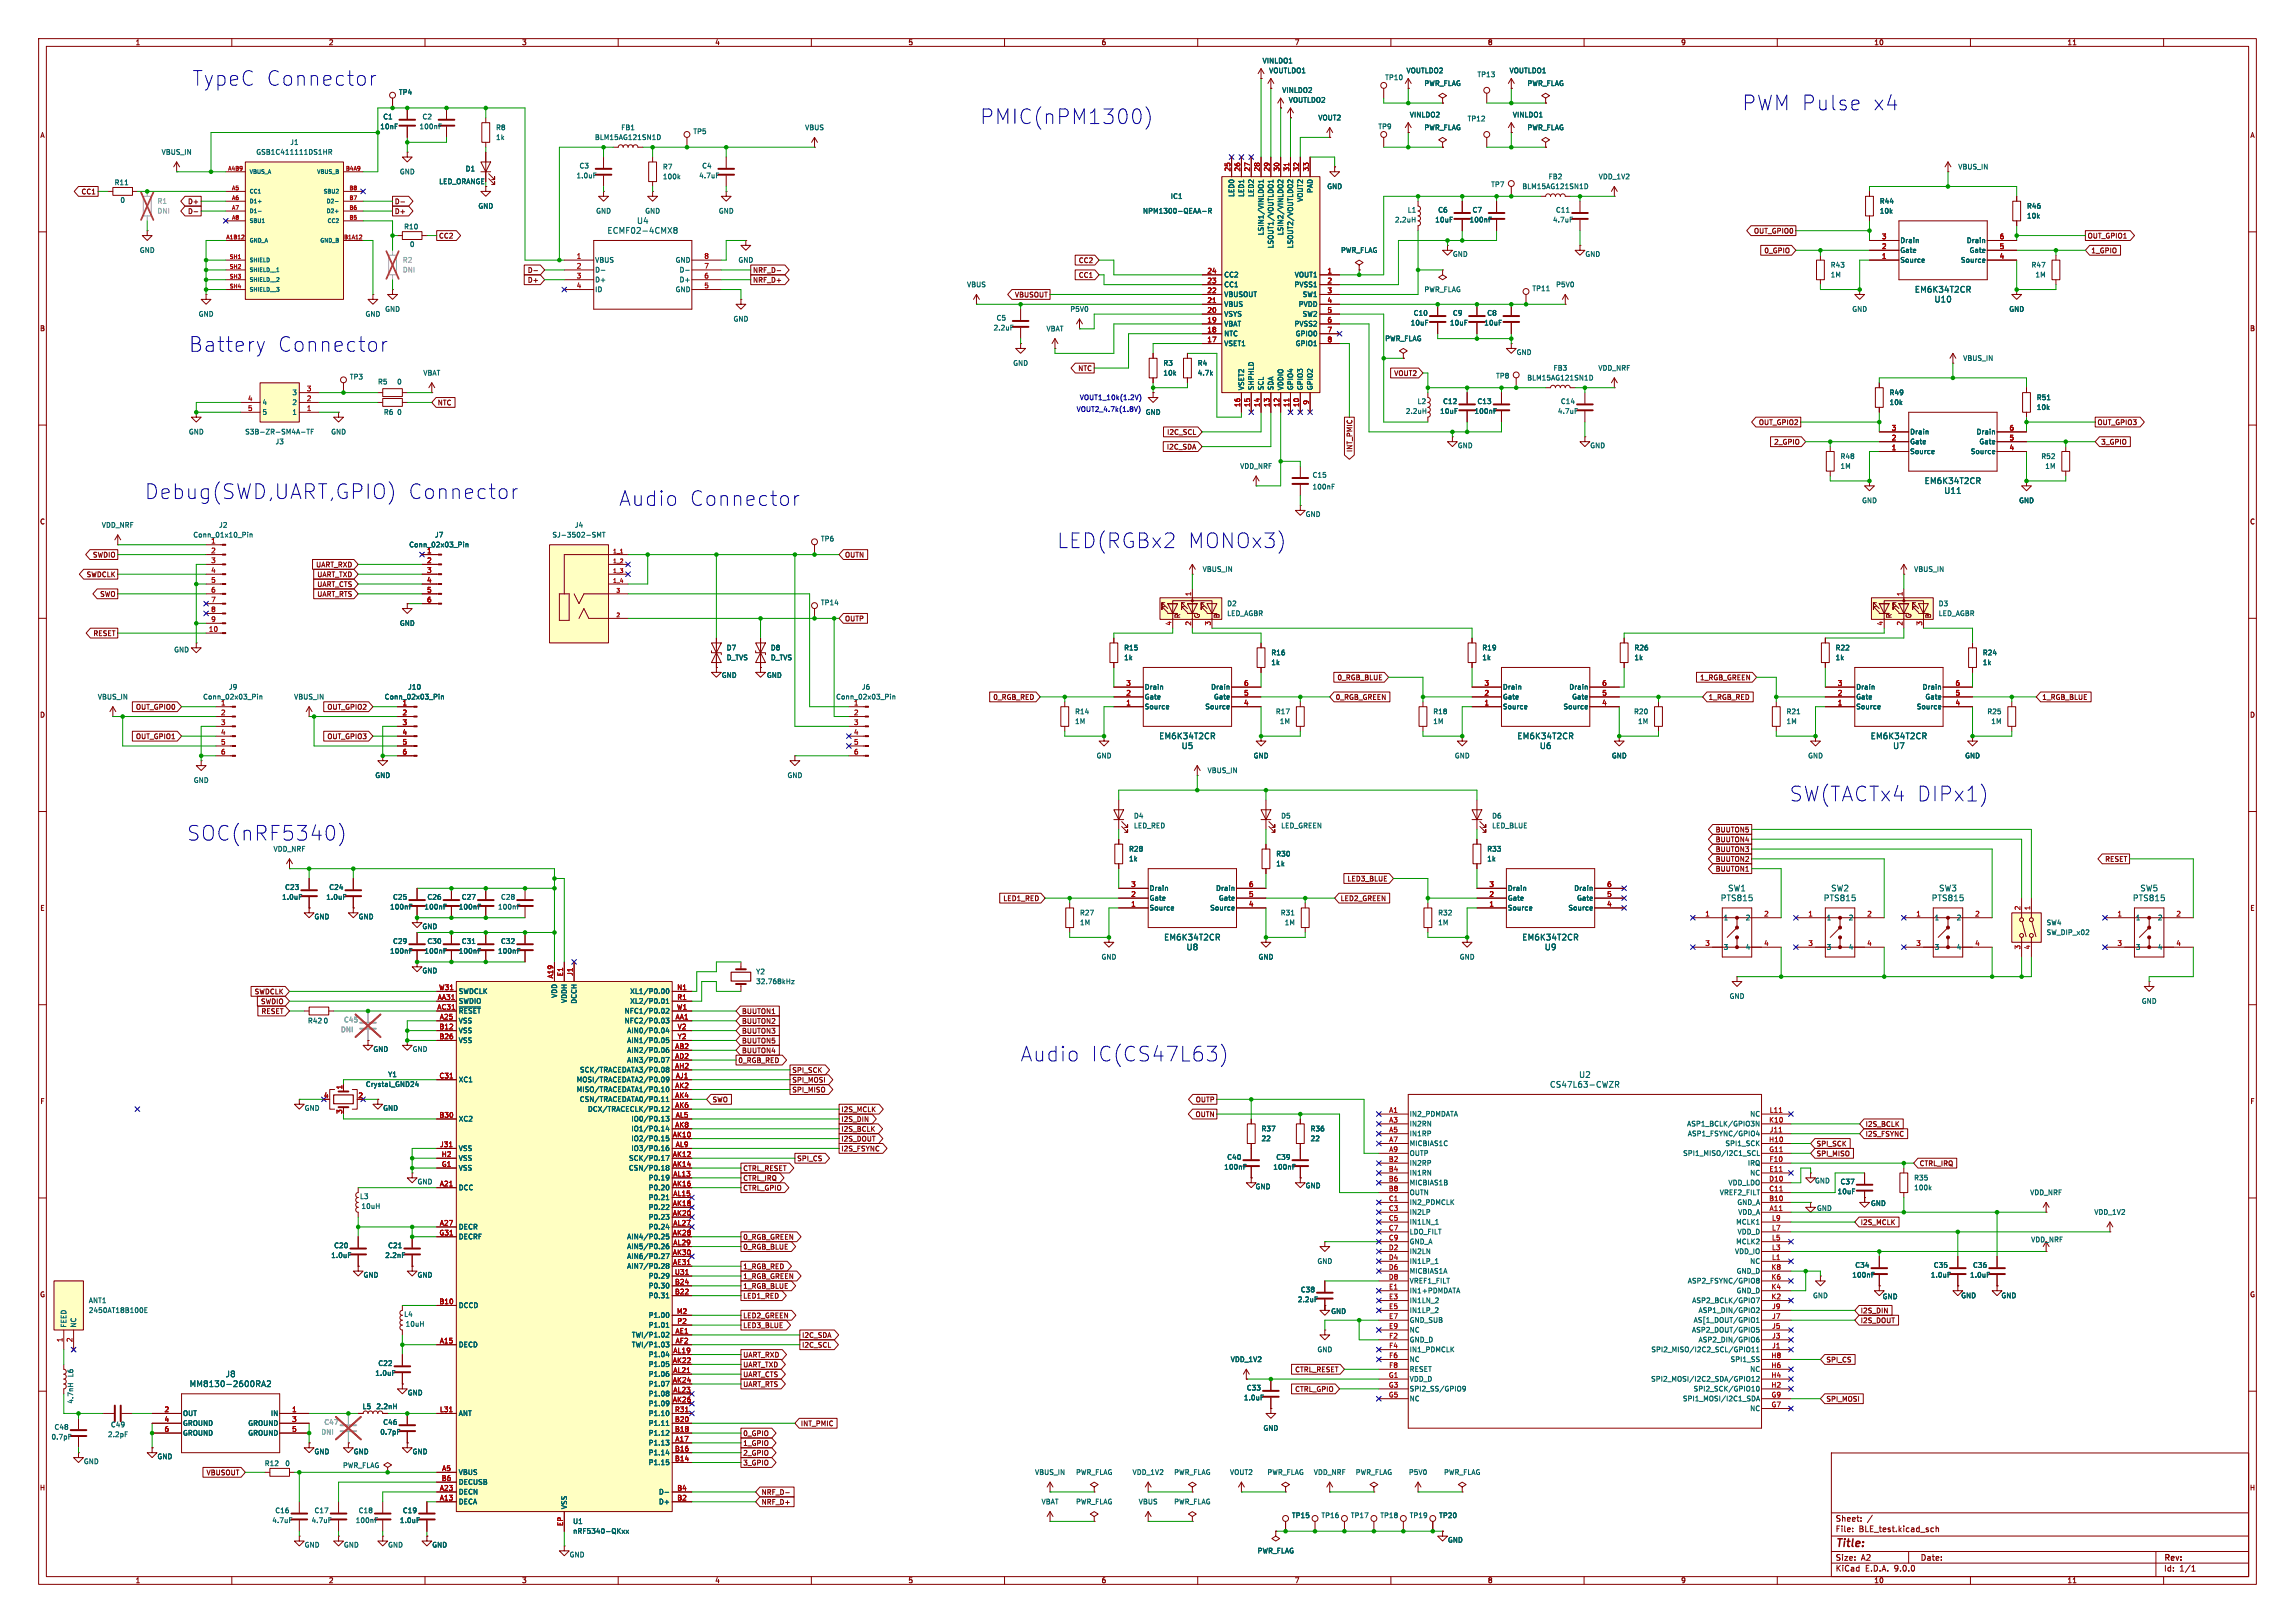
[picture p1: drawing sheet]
<svg xmlns="http://www.w3.org/2000/svg" width="594mm" height="420mm" viewBox="0 0 594 420" stroke-linecap="round" stroke-linejoin="round" font-family="sans-serif">
<defs><g id="words">
<g font-size="5.3" fill="#0000c2">
<text x="49.9" y="22.5">TypeC Connector</text>
<text x="451" y="28.8">PWM Pulse</text>
<text x="484.3" y="28.8">x4</text>
<text x="253.8" y="32.4">PMIC(nPM1300)</text>
<text x="49" y="91.3">Battery</text>
<text x="71.7" y="91.3">Connector</text>
<text x="37.6" y="129.4">Debug(SWD,UART,GPIO)</text>
<text x="105.5" y="129.4">Connector</text>
<text x="160.3" y="131.2">Audio</text>
<text x="178.3" y="131.2">Connector</text>
<text x="273.7" y="142.1">LED(RGBx2</text>
<text x="307.3" y="142.1">MONOx3)</text>
<text x="463.2" y="207.6">SW(TACTx4 DIPx1)</text>
<text x="48.5" y="217.8">SOC(nRF5340)</text>
<text x="264.2" y="274.9">Audio</text>
<text x="282.2" y="274.9">IC(CS47L63)</text>
</g>
<text font-size="2.8" fill="#840000" x="475" y="400.9">Title:</text>
<g font-size="2.1" fill="#006464">
<text x="164.8" y="58.1">U4</text>
<text x="157.1" y="60.7">ECMF02-4CMX8</text>
<text x="495.5" y="75.9">EM6K34T2CR</text>
<text x="500.6" y="78.5">U10</text>
<text x="498.1" y="125.5">EM6K34T2CR</text>
<text x="503.1" y="128">U11</text>
<text x="299.9" y="191.5">EM6K34T2CR</text>
<text x="392.6" y="191.5">EM6K34T2CR</text>
<text x="484.1" y="191.5">EM6K34T2CR</text>
<text x="305.7" y="194">U5</text>
<text x="398.4" y="194">U6</text>
<text x="489.9" y="194">U7</text>
<text x="445.3" y="233.4">PTS815</text>
<text x="447.2" y="230.9">SW1</text>
<text x="471.9" y="233.4">PTS815</text>
<text x="473.9" y="230.9">SW2</text>
<text x="499.9" y="233.4">PTS815</text>
<text x="501.8" y="230.9">SW3</text>
<text x="551.9" y="233.4">PTS815</text>
<text x="553.9" y="230.9">SW5</text>
<text x="301.2" y="243.6">EM6K34T2CR</text>
<text x="393.9" y="243.6">EM6K34T2CR</text>
<text x="307" y="246.1">U8</text>
<text x="399.7" y="246.1">U9</text>
<text x="401.1" y="281.7">CS47L63-CWZR</text>
<text x="408.6" y="279.1">U2</text>
<text x="49" y="359.1">MM8130-2600RA2</text>
<text x="58.3" y="356.6">J8</text>
</g>
<g font-size="2.1" fill="#840000">
<text x="475" y="394">Sheet:</text>
<text x="475" y="396.7">File:</text>
<text x="481.1" y="396.7">BLE_test.kicad_sch</text>
<text x="475" y="406.9">KiCad</text>
<text x="475" y="404.1">Size:</text>
<text x="481.7" y="404.1">A2</text>
<text x="482.7" y="406.9">E.D.A.</text>
<text x="490.3" y="406.9">9.0.0</text>
<text x="497" y="404.1">Date:</text>
<text x="560" y="404.3">Rev:</text>
<text x="560" y="406.9">Id:</text>
<text x="564.1" y="406.9">1/1</text>
</g>
<g font-size="1.8" fill="#840000">
<text x="35" y="11.9">1</text>
<text x="85" y="11.9">2</text>
<text x="135" y="11.9">3</text>
<text x="185" y="11.9">4</text>
<text x="235" y="11.9">5</text>
<text x="285" y="11.9">6</text>
<text x="335" y="11.9">7</text>
<text x="385" y="11.9">8</text>
<text x="435" y="11.9">9</text>
<text x="485" y="11.9">10</text>
<text x="535" y="11.9">11</text>
<text x="10.3" y="35.9">A</text>
<text x="582.3" y="35.9">A</text>
<text x="113.5" y="47.9">LED_ORANGE</text>
<text x="21" y="50.5">CC1</text>
<text x="48.5" y="53">D+</text>
<text x="102.1" y="53">D-</text>
<text x="48.5" y="55.6">D-</text>
<text x="102.1" y="55.6">D+</text>
<text x="113.5" y="61.9">CC2</text>
<text x="453.9" y="60.6">OUT_GPIO0</text>
<text x="456.5" y="65.7">0_GPIO</text>
<text x="540.2" y="61.9">OUT_GPIO1</text>
<text x="541.2" y="65.7">1_GPIO</text>
<text x="136.5" y="70.8">D-</text>
<text x="194.8" y="70.8">NRF_D-</text>
<text x="279.1" y="68.3">CC2</text>
<text x="136.5" y="73.3">D+</text>
<text x="194.8" y="73.3">NRF_D+</text>
<text x="262.6" y="77.2">VBUSOUT</text>
<text x="279.1" y="72.1">CC1</text>
<text x="10.3" y="85.9">B</text>
<text x="582.3" y="85.9">B</text>
<text x="279" y="96.2">NTC</text>
<text x="360.7" y="97.5">VOUT2</text>
<text x="113.2" y="105.1">NTC</text>
<text x="302" y="112.7">I2C_SCL</text>
<text x="455.1" y="110.2">OUT_GPIO2</text>
<text x="542.8" y="110.2">OUT_GPIO3</text>
<text x="301.9" y="116.5">I2C_SDA</text>
<text x="350.2" y="117.1" transform="rotate(-90 350.2 117.1)">INT_PMIC</text>
<text x="459.1" y="115.3">2_GPIO</text>
<text x="543.7" y="115.3">3_GPIO</text>
<text x="10.3" y="135.9">C</text>
<text x="582.3" y="135.9">C</text>
<text x="22.3" y="149.5">SWDCLK</text>
<text x="23.9" y="144.5">SWDIO</text>
<text x="81.7" y="147">UART_RXD</text>
<text x="82" y="149.5">UART_TXD</text>
<text x="218.6" y="144.5">OUTN</text>
<text x="25.8" y="154.6">SWO</text>
<text x="82" y="152.1">UART_CTS</text>
<text x="82" y="154.6">UART_RTS</text>
<text x="218.6" y="161">OUTP</text>
<text x="305.7" y="160.1" transform="rotate(-90 305.7 160.1)">R</text>
<text x="310.7" y="160.1" transform="rotate(-90 310.7 160.1)">G</text>
<text x="315.8" y="160.1" transform="rotate(-90 315.8 160.1)">B</text>
<text x="489.8" y="160.1" transform="rotate(-90 489.8 160.1)">R</text>
<text x="494.9" y="160.1" transform="rotate(-90 494.9 160.1)">G</text>
<text x="500" y="160.1" transform="rotate(-90 500 160.1)">B</text>
<text x="24.1" y="164.8">RESET</text>
<text x="346" y="176.2">0_RGB_BLUE</text>
<text x="439.9" y="176.2">1_RGB_GREEN</text>
<text x="10.3" y="185.9">D</text>
<text x="35.1" y="183.8">OUT_GPIO0</text>
<text x="84.6" y="183.8">OUT_GPIO2</text>
<text x="257" y="181.3">0_RGB_RED</text>
<text x="345.6" y="181.3">0_RGB_GREEN</text>
<text x="442.1" y="181.3">1_RGB_RED</text>
<text x="528.5" y="181.3">1_RGB_BLUE</text>
<text x="582.3" y="185.9">D</text>
<text x="35.1" y="191.5">OUT_GPIO1</text>
<text x="84.6" y="191.5">OUT_GPIO3</text>
<text x="443.9" y="215.6">BUUTON5</text>
<text x="443.9" y="220.7">BUUTON3</text>
<text x="443.9" y="218.1">BUUTON4</text>
<text x="443.9" y="225.7">BUUTON1</text>
<text x="443.9" y="223.2">BUUTON2</text>
<text x="544.8" y="223.2">RESET</text>
<text x="259.6" y="233.4">LED1_RED</text>
<text x="346.9" y="233.4">LED2_GREEN</text>
<text x="348.6" y="228.3">LED3_BLUE</text>
<text x="10.3" y="235.9">E</text>
<text x="582.3" y="235.9">E</text>
<text x="65.8" y="257.5">SWDCLK</text>
<text x="67.4" y="260">SWDIO</text>
<text x="67.6" y="262.6">RESET</text>
<text x="191.9" y="262.6">BUUTON1</text>
<text x="191.9" y="267.7">BUUTON3</text>
<text x="191.9" y="265.1">BUUTON2</text>
<text x="191" y="275.3">0_RGB_RED</text>
<text x="191.9" y="272.7">BUUTON4</text>
<text x="191.9" y="270.2">BUUTON5</text>
<text x="204.9" y="280.4">SPI_MOSI</text>
<text x="204.9" y="277.8">SPI_SCK</text>
<text x="10.3" y="285.9">F</text>
<text x="184.3" y="285.4">SWO</text>
<text x="204.9" y="282.9">SPI_MISO</text>
<text x="217.6" y="288">I2S_MCLK</text>
<text x="309.4" y="285.4">OUTP</text>
<text x="582.3" y="285.9">F</text>
<text x="217.6" y="293.1">I2S_BCLK</text>
<text x="217.6" y="290.5">I2S_DIN</text>
<text x="309.3" y="289.2">OUTN</text>
<text x="482.8" y="291.8">I2S_BCLK</text>
<text x="217.6" y="298.1">I2S_FSYNC</text>
<text x="217.6" y="295.6">I2S_DOUT</text>
<text x="470.1" y="296.9">SPI_SCK</text>
<text x="470.1" y="299.4">SPI_MISO</text>
<text x="482.8" y="294.3">I2S_FSYNC</text>
<text x="192.2" y="303.2">CTRL_RESET</text>
<text x="192.2" y="305.8">CTRL_IRQ</text>
<text x="206.2" y="300.7">SPI_CS</text>
<text x="496.7" y="301.9">CTRL_IRQ</text>
<text x="192.2" y="308.3">CTRL_GPIO</text>
<text x="481.5" y="317.2">I2S_MCLK</text>
<text x="192.2" y="321">0_RGB_GREEN</text>
<text x="192.2" y="323.5">0_RGB_BLUE</text>
<text x="192.2" y="328.6">1_RGB_RED</text>
<text x="10.3" y="335.9">G</text>
<text x="192.2" y="331.2">1_RGB_GREEN</text>
<text x="192.2" y="333.7">1_RGB_BLUE</text>
<text x="582.3" y="335.9">G</text>
<text x="192.2" y="341.3">LED2_GREEN</text>
<text x="192.2" y="336.2">LED1_RED</text>
<text x="481.5" y="340">I2S_DIN</text>
<text x="192.2" y="343.9">LED3_BLUE</text>
<text x="207.5" y="346.4">I2C_SDA</text>
<text x="481.5" y="342.6">I2S_DOUT</text>
<text x="192.2" y="351.5">UART_RXD</text>
<text x="207.5" y="348.9">I2C_SCL</text>
<text x="472.6" y="352.7">SPI_CS</text>
<text x="192.2" y="354">UART_TXD</text>
<text x="192.2" y="359.1">UART_RTS</text>
<text x="192.2" y="356.6">UART_CTS</text>
<text x="335.1" y="355.3">CTRL_RESET</text>
<text x="335.1" y="360.4">CTRL_GPIO</text>
<text x="472.6" y="362.9">SPI_MOSI</text>
<text x="192.2" y="371.8">0_GPIO</text>
<text x="207.2" y="369.3">INT_PMIC</text>
<text x="192.2" y="374.3">1_GPIO</text>
<text x="192.2" y="376.9">2_GPIO</text>
<text x="53.3" y="382">VBUSOUT</text>
<text x="192.2" y="379.4">3_GPIO</text>
<text x="10.2" y="385.9">H</text>
<text x="197" y="387">NRF_D-</text>
<text x="197" y="389.6">NRF_D+</text>
<text x="582.2" y="385.9">H</text>
<text x="35" y="409.9">1</text>
<text x="85" y="409.9">2</text>
<text x="135" y="409.9">3</text>
<text x="185" y="409.9">4</text>
<text x="235" y="409.9">5</text>
<text x="285" y="409.9">6</text>
<text x="335" y="409.9">7</text>
<text x="385" y="409.9">8</text>
<text x="435" y="409.9">9</text>
<text x="485" y="409.9">10</text>
<text x="535" y="409.9">11</text>
</g>
<g font-size="1.8" fill="#006464">
<text x="326.7" y="16.6">VINLDO1</text>
<text x="328.4" y="19.2">VOUTLDO1</text>
<text x="358.4" y="20.9">TP10</text>
<text x="363.9" y="19.2">VOUTLDO2</text>
<text x="368.6" y="22.5">PWR_FLAG</text>
<text x="382.3" y="20.2">TP13</text>
<text x="390.6" y="19.2">VOUTLDO1</text>
<text x="395.2" y="22.5">PWR_FLAG</text>
<text x="103.1" y="24.7">TP4</text>
<text x="331.8" y="24.2">VINLDO2</text>
<text x="333.4" y="26.8">VOUTLDO2</text>
<text x="98.3" y="33.6">10nF</text>
<text x="99.1" y="31.1">C1</text>
<text x="108.5" y="33.6">100nF</text>
<text x="109.2" y="31.1">C2</text>
<text x="128.3" y="33.9">R8</text>
<text x="160.7" y="33.9">FB1</text>
<text x="179.3" y="34.9">TP5</text>
<text x="208.3" y="33.9">VBUS</text>
<text x="341.1" y="31.3">VOUT2</text>
<text x="356.6" y="33.6">TP9</text>
<text x="364.8" y="30.6">VINLDO2</text>
<text x="368.6" y="33.9">PWR_FLAG</text>
<text x="379.7" y="31.6">TP12</text>
<text x="391.4" y="30.6">VINLDO1</text>
<text x="395.2" y="33.9">PWR_FLAG</text>
<text x="41.7" y="40.2">VBUS_IN</text>
<text x="66.2" y="40.2">GSB1C411111DS1HR</text>
<text x="75" y="37.7">J1</text>
<text x="128.3" y="36.4">1k</text>
<text x="153.9" y="36.4">BLM15AG121SN1D</text>
<text x="103.4" y="45.3">GND</text>
<text x="120.4" y="44.6">D1</text>
<text x="149.1" y="46.3">1.0uF</text>
<text x="149.9" y="43.8">C3</text>
<text x="171.5" y="44">R7</text>
<text x="171.5" y="46.6">100k</text>
<text x="180.9" y="46.3">4.7uF</text>
<text x="181.6" y="43.8">C4</text>
<text x="400.7" y="46.6">FB2</text>
<text x="413.7" y="46.6">VDD_1V2</text>
<text x="506.7" y="44">VBUS_IN</text>
<text x="29.5" y="48.1">R11</text>
<text x="31" y="52.7">0</text>
<text x="302.9" y="51.7">IC1</text>
<text x="319.6" y="51.1" transform="rotate(-90 319.6 51.1)">LED0</text>
<text x="322.2" y="51.1" transform="rotate(-90 322.2 51.1)">LED1</text>
<text x="324.7" y="51.1" transform="rotate(-90 324.7 51.1)">LED2</text>
<text x="337.4" y="52.4" transform="rotate(-90 337.4 52.4)">VOUT2</text>
<text x="340" y="50.1" transform="rotate(-90 340 50.1)">PAD</text>
<text x="343.4" y="49.1">GND</text>
<text x="385.8" y="48.6">TP7</text>
<text x="393.9" y="49.1">BLM15AG121SN1D</text>
<text x="486.4" y="52.9">R44</text>
<text x="104.5" y="59.5">R10</text>
<text x="123.7" y="54.2">GND</text>
<text x="154.2" y="55.5">GND</text>
<text x="166.9" y="55.5">GND</text>
<text x="185.9" y="55.5">GND</text>
<text x="295.7" y="55.5">NPM1300-QEAA-R</text>
<text x="360.9" y="57.8">2.2uH</text>
<text x="364.2" y="55.2">L1</text>
<text x="371.4" y="57.8">10uF</text>
<text x="372.1" y="55.2">C6</text>
<text x="380.2" y="57.8">100nF</text>
<text x="381" y="55.2">C7</text>
<text x="401.8" y="57.8">4.7uF</text>
<text x="402.6" y="55.2">C11</text>
<text x="486.4" y="55.5">10k</text>
<text x="524.5" y="56.7">10k</text>
<text x="524.5" y="54.2">R46</text>
<text x="36.1" y="65.6">GND</text>
<text x="106" y="64.1">0</text>
<text x="327.3" y="61" transform="rotate(-90 327.3 61)">LSIN1/VINLDO1</text>
<text x="329.8" y="64.4" transform="rotate(-90 329.8 64.4)">LSOUT1/VOUTLDO1</text>
<text x="332.3" y="61" transform="rotate(-90 332.3 61)">LSIN2/VINLDO2</text>
<text x="334.9" y="64.4" transform="rotate(-90 334.9 64.4)">LSOUT2/VOUTLDO2</text>
<text x="347" y="65.6">PWR_FLAG</text>
<text x="491.7" y="65.6">Gate</text>
<text x="491.7" y="63.1">Drain</text>
<text x="508.9" y="63.1">Drain</text>
<text x="509.7" y="65.6">Gate</text>
<text x="153.9" y="68.2">VBUS</text>
<text x="153.9" y="70.7">D-</text>
<text x="174.7" y="68.2">GND</text>
<text x="175.8" y="70.7">D-</text>
<text x="191" y="68.2">GND</text>
<text x="316.7" y="72">CC2</text>
<text x="335" y="72">VOUT1</text>
<text x="375.9" y="66.6">GND</text>
<text x="410.2" y="66.6">GND</text>
<text x="473.7" y="72">1M</text>
<text x="473.7" y="69.4">R43</text>
<text x="491.7" y="68.2">Source</text>
<text x="507.4" y="68.2">Source</text>
<text x="525.7" y="69.4">R47</text>
<text x="526.7" y="72">1M</text>
<text x="153.9" y="73.3">D+</text>
<text x="153.9" y="75.8">ID</text>
<text x="174.7" y="75.8">GND</text>
<text x="175.8" y="73.3">D+</text>
<text x="250.2" y="74.5">VBUS</text>
<text x="316.7" y="74.5">CC1</text>
<text x="316.7" y="77.1">VBUSOUT</text>
<text x="334.9" y="74.5">PVSS1</text>
<text x="337" y="77.1">SW1</text>
<text x="368.6" y="75.8">PWR_FLAG</text>
<text x="396.5" y="75.5">TP11</text>
<text x="402.6" y="74.5">P5V0</text>
<text x="51.3" y="82.1">GND</text>
<text x="94.5" y="82.1">GND</text>
<text x="99.6" y="80.9">GND</text>
<text x="189.7" y="83.4">GND</text>
<text x="257.8" y="83.2">C5</text>
<text x="276.9" y="80.9">P5V0</text>
<text x="316.7" y="79.6">VBUS</text>
<text x="316.7" y="82.1">VSYS</text>
<text x="336" y="79.6">PVDD</text>
<text x="337" y="82.1">SW2</text>
<text x="365.8" y="81.9">C10</text>
<text x="375.9" y="81.9">C9</text>
<text x="384.8" y="81.9">C8</text>
<text x="479.3" y="80.9">GND</text>
<text x="519.9" y="80.9">GND</text>
<text x="257.1" y="85.7">2.2uF</text>
<text x="270.7" y="86">VBAT</text>
<text x="316.7" y="84.7">VBAT</text>
<text x="316.7" y="87.2">NTC</text>
<text x="316.7" y="89.8">VSET1</text>
<text x="334.9" y="84.7">PVSS2</text>
<text x="335.2" y="87.2">GPIO0</text>
<text x="335.2" y="89.8">GPIO1</text>
<text x="358.4" y="88.5">PWR_FLAG</text>
<text x="365" y="84.4">10uF</text>
<text x="375.2" y="84.4">10uF</text>
<text x="384.1" y="84.4">10uF</text>
<text x="262.1" y="94.8">GND</text>
<text x="301" y="94.8">R3</text>
<text x="309.9" y="94.8">R4</text>
<text x="392.4" y="92">GND</text>
<text x="508" y="93.6">VBUS_IN</text>
<text x="90.4" y="98.4">TP3</text>
<text x="97.7" y="99.7">R5</text>
<text x="102.7" y="99.7">0</text>
<text x="109.5" y="97.4">VBAT</text>
<text x="301" y="97.4">10k</text>
<text x="309.9" y="97.4">4.7k</text>
<text x="322.2" y="101.1" transform="rotate(-90 322.2 101.1)">VSET2</text>
<text x="324.7" y="101.1" transform="rotate(-90 324.7 101.1)">SHPHLD</text>
<text x="327.3" y="101.1" transform="rotate(-90 327.3 101.1)">SCL</text>
<text x="329.8" y="101.1" transform="rotate(-90 329.8 101.1)">SDA</text>
<text x="332.3" y="101.1" transform="rotate(-90 332.3 101.1)">VDDIO</text>
<text x="334.9" y="101.1" transform="rotate(-90 334.9 101.1)">GPIO4</text>
<text x="337.4" y="101.1" transform="rotate(-90 337.4 101.1)">GPIO3</text>
<text x="340" y="101.1" transform="rotate(-90 340 101.1)">GPIO2</text>
<text x="387.1" y="98.1">TP8</text>
<text x="395.2" y="98.7">BLM15AG121SN1D</text>
<text x="402" y="96.1">FB3</text>
<text x="413.6" y="96.1">VDD_NRF</text>
<text x="67.8" y="107.5">5</text>
<text x="67.8" y="105">4</text>
<text x="75.5" y="107.5">1</text>
<text x="75.5" y="105">2</text>
<text x="75.5" y="102.5">3</text>
<text x="99.2" y="107.5">R6</text>
<text x="102.7" y="107.5">0</text>
<text x="296.4" y="107.5">GND</text>
<text x="363.7" y="107.3">2.2uH</text>
<text x="366.8" y="104.7">L2</text>
<text x="372.6" y="107.3">10uF</text>
<text x="373.4" y="104.7">C12</text>
<text x="381.5" y="107.3">100nF</text>
<text x="382.3" y="104.7">C13</text>
<text x="403.1" y="107.3">4.7uF</text>
<text x="403.9" y="104.7">C14</text>
<text x="489" y="105">10k</text>
<text x="489" y="102.5">R49</text>
<text x="527.1" y="106.3">10k</text>
<text x="527.1" y="103.7">R51</text>
<text x="48.8" y="112.6">GND</text>
<text x="63.3" y="112.6">S3B-ZR-SM4A-TF</text>
<text x="85.6" y="112.6">GND</text>
<text x="494.3" y="112.6">Drain</text>
<text x="511.5" y="112.6">Drain</text>
<text x="71.2" y="115.2">J3</text>
<text x="377.2" y="116.2">GND</text>
<text x="411.5" y="116.2">GND</text>
<text x="476.3" y="119">R48</text>
<text x="494.3" y="117.7">Source</text>
<text x="494.3" y="115.2">Gate</text>
<text x="510" y="117.7">Source</text>
<text x="512.2" y="115.2">Gate</text>
<text x="528.2" y="119">R52</text>
<text x="320.9" y="121.5">VDD_NRF</text>
<text x="339.6" y="123.8">C15</text>
<text x="476.3" y="121.5">1M</text>
<text x="529.3" y="121.5">1M</text>
<text x="339.6" y="126.8">100nF</text>
<text x="481.8" y="130.4">GND</text>
<text x="522.5" y="130.4">GND</text>
<text x="26.2" y="136.8">VDD_NRF</text>
<text x="56.6" y="136.8">J2</text>
<text x="148.7" y="136.8">J4</text>
<text x="337.8" y="134">GND</text>
<text x="49.9" y="139.3">Conn_01x10_Pin</text>
<text x="54.5" y="140.7">1</text>
<text x="105.8" y="141.8">Conn_02x03_Pin</text>
<text x="112.5" y="139.3">J7</text>
<text x="142.9" y="139.3">SJ-3502-SMT</text>
<text x="212.4" y="140.3">TP6</text>
<text x="311.2" y="148.2">VBUS_IN</text>
<text x="495.3" y="148.2">VBUS_IN</text>
<text x="212.4" y="156.8">TP14</text>
<text x="317.5" y="157.1">D2</text>
<text x="317.5" y="159.6">LED_AGBR</text>
<text x="501.7" y="157.1">D3</text>
<text x="501.7" y="159.6">LED_AGBR</text>
<text x="103.4" y="162.2">GND</text>
<text x="45" y="169">GND</text>
<text x="188" y="168.5">D7</text>
<text x="188" y="171">D_TVS</text>
<text x="199.4" y="168.5">D8</text>
<text x="199.4" y="171">D_TVS</text>
<text x="290.8" y="168.5">R15</text>
<text x="290.8" y="171">1k</text>
<text x="328.9" y="169.8">R16</text>
<text x="328.9" y="172.3">1k</text>
<text x="383.5" y="168.5">R19</text>
<text x="383.5" y="171">1k</text>
<text x="422.9" y="168.5">R26</text>
<text x="422.9" y="171">1k</text>
<text x="475" y="168.5">R22</text>
<text x="475" y="171">1k</text>
<text x="513.1" y="169.8">R24</text>
<text x="513.1" y="172.3">1k</text>
<text x="59.1" y="178.7">J9</text>
<text x="105.5" y="178.7">J10</text>
<text x="186.7" y="175.6">GND</text>
<text x="198.4" y="175.6">GND</text>
<text x="223" y="178.7">J6</text>
<text x="296.2" y="178.7">Drain</text>
<text x="313.4" y="178.7">Drain</text>
<text x="388.9" y="178.7">Drain</text>
<text x="406.1" y="178.7">Drain</text>
<text x="480.3" y="178.7">Drain</text>
<text x="497.5" y="178.7">Drain</text>
<text x="25.2" y="181.2">VBUS_IN</text>
<text x="52.5" y="181.2">Conn_02x03_Pin</text>
<text x="57.1" y="182.6">1</text>
<text x="76" y="181.2">VBUS_IN</text>
<text x="99.4" y="181.2">Conn_02x03_Pin</text>
<text x="216.3" y="181.2">Conn_02x03_Pin</text>
<text x="220.9" y="182.6">1</text>
<text x="278.1" y="185">R14</text>
<text x="296.2" y="183.7">Source</text>
<text x="296.2" y="181.2">Gate</text>
<text x="311.8" y="183.7">Source</text>
<text x="314.1" y="181.2">Gate</text>
<text x="330.1" y="185">R17</text>
<text x="370.8" y="185">R18</text>
<text x="388.9" y="183.7">Source</text>
<text x="388.9" y="181.2">Gate</text>
<text x="404.6" y="183.7">Source</text>
<text x="406.8" y="181.2">Gate</text>
<text x="422.8" y="185">R20</text>
<text x="462.3" y="185">R21</text>
<text x="480.3" y="183.7">Source</text>
<text x="480.3" y="181.2">Gate</text>
<text x="496" y="183.7">Source</text>
<text x="498.2" y="181.2">Gate</text>
<text x="514.3" y="185">R25</text>
<text x="278.1" y="187.6">1M</text>
<text x="331.1" y="187.6">1M</text>
<text x="370.8" y="187.6">1M</text>
<text x="423.8" y="187.6">1M</text>
<text x="462.3" y="187.6">1M</text>
<text x="515.3" y="187.6">1M</text>
<text x="283.7" y="196.4">GND</text>
<text x="324.4" y="196.4">GND</text>
<text x="376.4" y="196.4">GND</text>
<text x="417.1" y="196.4">GND</text>
<text x="467.9" y="196.4">GND</text>
<text x="508.5" y="196.4">GND</text>
<text x="50" y="202.8">GND</text>
<text x="97" y="201.5">GND</text>
<text x="203.7" y="201.5">GND</text>
<text x="312.4" y="200.3">VBUS_IN</text>
<text x="293.4" y="212">D4</text>
<text x="293.4" y="214.5">LED_RED</text>
<text x="331.5" y="212">D5</text>
<text x="331.5" y="214.5">LED_GREEN</text>
<text x="386.1" y="212">D6</text>
<text x="386.1" y="214.5">LED_BLUE</text>
<text x="70.7" y="220.6">VDD_NRF</text>
<text x="292.1" y="220.6">R28</text>
<text x="330.2" y="221.8">R30</text>
<text x="384.8" y="220.6">R33</text>
<text x="292.1" y="223.1">1k</text>
<text x="330.2" y="224.4">1k</text>
<text x="384.8" y="223.1">1k</text>
<text x="72.9" y="233">1.0uF</text>
<text x="73.7" y="230.5">C23</text>
<text x="84.3" y="233">1.0uF</text>
<text x="85.1" y="230.5">C24</text>
<text x="101.6" y="233">C25</text>
<text x="110.5" y="233">C26</text>
<text x="119.4" y="233">C27</text>
<text x="129.5" y="233">C28</text>
<text x="297.4" y="233.3">Gate</text>
<text x="297.4" y="230.7">Drain</text>
<text x="314.6" y="230.7">Drain</text>
<text x="315.3" y="233.3">Gate</text>
<text x="390.1" y="233.3">Gate</text>
<text x="390.1" y="230.7">Drain</text>
<text x="407.3" y="230.7">Drain</text>
<text x="408.1" y="233.3">Gate</text>
<text x="81.3" y="238.1">GND</text>
<text x="92.7" y="238.1">GND</text>
<text x="100.8" y="235.6">100nF</text>
<text x="109.7" y="235.6">100nF</text>
<text x="118.6" y="235.6">100nF</text>
<text x="128.8" y="235.6">100nF</text>
<text x="279.4" y="239.6">1M</text>
<text x="279.4" y="237.1">R27</text>
<text x="297.4" y="235.8">Source</text>
<text x="313.1" y="235.8">Source</text>
<text x="331.4" y="237.1">R31</text>
<text x="332.4" y="239.6">1M</text>
<text x="372.1" y="239.6">1M</text>
<text x="372.1" y="237.1">R32</text>
<text x="390.1" y="235.8">Source</text>
<text x="405.8" y="235.8">Source</text>
<text x="446" y="238.4">1</text>
<text x="451.7" y="238.4">2</text>
<text x="472.7" y="238.4">1</text>
<text x="478.4" y="238.4">2</text>
<text x="500.6" y="238.4">1</text>
<text x="506.3" y="238.4">2</text>
<text x="529.6" y="239.6">SW4</text>
<text x="552.7" y="238.4">1</text>
<text x="558.4" y="238.4">2</text>
<text x="101.6" y="244.4">C29</text>
<text x="109.2" y="240.6">GND</text>
<text x="110.5" y="244.4">C30</text>
<text x="119.4" y="244.4">C31</text>
<text x="129.5" y="244.4">C32</text>
<text x="446" y="246">3</text>
<text x="451.7" y="246">4</text>
<text x="472.7" y="246">3</text>
<text x="478.4" y="246">4</text>
<text x="500.6" y="246">3</text>
<text x="506.3" y="246">4</text>
<text x="529.6" y="242.2">SW_DIP_x02</text>
<text x="552.7" y="246">3</text>
<text x="558.4" y="246">4</text>
<text x="100.8" y="247">100nF</text>
<text x="109.7" y="247">100nF</text>
<text x="118.6" y="247">100nF</text>
<text x="128.8" y="247">100nF</text>
<text x="285" y="248.5">GND</text>
<text x="325.6" y="248.5">GND</text>
<text x="377.7" y="248.5">GND</text>
<text x="109.2" y="252.1">GND</text>
<text x="118.6" y="257.4">SWDCLK</text>
<text x="163" y="257.4">XL1/P0.00</text>
<text x="195.6" y="252.3">Y2</text>
<text x="195.6" y="254.9">32.768kHz</text>
<text x="118.6" y="259.9">SWDIO</text>
<text x="118.6" y="262.5">~{RESET}</text>
<text x="144.4" y="258.3" transform="rotate(-90 144.4 258.3)">VDD</text>
<text x="146.9" y="259.7" transform="rotate(-90 146.9 259.7)">VDDH</text>
<text x="149.5" y="259.9" transform="rotate(-90 149.5 259.9)">DCCH</text>
<text x="161.5" y="262.5">NFC1/P0.02</text>
<text x="163" y="259.9">XL2/P0.01</text>
<text x="447.5" y="258.7">GND</text>
<text x="554.2" y="259.9">GND</text>
<text x="79.6" y="265">R42</text>
<text x="83.6" y="265">0</text>
<text x="118.6" y="265">VSS</text>
<text x="118.6" y="267.6">VSS</text>
<text x="161.5" y="265">NFC2/P0.03</text>
<text x="162.2" y="267.6">AIN0/P0.04</text>
<text x="96.5" y="272.4">GND</text>
<text x="106.7" y="272.4">GND</text>
<text x="118.6" y="270.1">VSS</text>
<text x="162.2" y="270.1">AIN1/P0.05</text>
<text x="162.2" y="272.6">AIN2/P0.06</text>
<text x="162.2" y="275.2">AIN3/P0.07</text>
<text x="94.6" y="281.5">Crystal_GND24</text>
<text x="100.3" y="278.9">Y1</text>
<text x="118.6" y="280.3">XC1</text>
<text x="149.1" y="280.3">MOSI/TRACEDATA2/P0.09</text>
<text x="150" y="277.7">SCK/TRACEDATA3/P0.08</text>
<text x="78.7" y="287.6">GND</text>
<text x="99.1" y="287.6">GND</text>
<text x="149.1" y="282.8">MISO/TRACEDATA1/P0.10</text>
<text x="149.9" y="285.3">CSN/TRACEDATA0/P0.11</text>
<text x="152.1" y="287.9">DCX/TRACECLK/P0.12</text>
<text x="118.6" y="290.4">XC2</text>
<text x="163.3" y="290.4">IO0/P0.13</text>
<text x="163.3" y="293">IO1/P0.14</text>
<text x="326.4" y="293">R37</text>
<text x="339.1" y="293">R36</text>
<text x="364.7" y="289.2">IN2_PDMDATA</text>
<text x="364.7" y="291.7">IN2RN</text>
<text x="436.5" y="291.7">ASP1_BCLK/GPIO3N</text>
<text x="452.9" y="289.2">NC</text>
<text x="118.6" y="298">VSS</text>
<text x="163.3" y="295.5">IO2/P0.15</text>
<text x="163.3" y="298">IO3/P0.16</text>
<text x="326.4" y="295.5">22</text>
<text x="339.1" y="295.5">22</text>
<text x="364.7" y="294.2">IN1RP</text>
<text x="364.7" y="296.8">MICBIAS1C</text>
<text x="364.7" y="299.3">OUTP</text>
<text x="435.5" y="299.3">SPI1_MISO/I2C1_SCL</text>
<text x="436.7" y="294.2">ASP1_FSYNC/GPIO4</text>
<text x="446.5" y="296.8">SPI1_SCK</text>
<text x="118.6" y="300.6">VSS</text>
<text x="118.6" y="303.1">VSS</text>
<text x="162.6" y="303.1">CSN/P0.18</text>
<text x="162.7" y="300.6">SCK/P0.17</text>
<text x="167.8" y="305.7">P0.19</text>
<text x="316.7" y="302.9">100nF</text>
<text x="317.5" y="300.3">C40</text>
<text x="329.4" y="302.9">100nF</text>
<text x="330.2" y="300.3">C39</text>
<text x="364.7" y="301.9">IN2RP</text>
<text x="364.7" y="304.4">IN1RN</text>
<text x="452.3" y="301.9">IRQ</text>
<text x="452.9" y="304.4">NC</text>
<text x="495.3" y="305.7">R35</text>
<text x="93.1" y="310.5">L3</text>
<text x="107.9" y="306.7">GND</text>
<text x="118.6" y="308.2">DCC</text>
<text x="167.8" y="308.2">P0.20</text>
<text x="167.8" y="310.7">P0.21</text>
<text x="324.9" y="307.9">GND</text>
<text x="337.8" y="307.7">GND</text>
<text x="364.7" y="306.9">MICBIAS1B</text>
<text x="364.7" y="309.5">OUTN</text>
<text x="445" y="309.5">VREF2_FILT</text>
<text x="447.2" y="306.9">VDD_LDO</text>
<text x="469.6" y="306.4">GND</text>
<text x="475.5" y="309.2">10uF</text>
<text x="476.3" y="306.7">C37</text>
<text x="495.3" y="308.2">100k</text>
<text x="525.3" y="309.5">VDD_NRF</text>
<text x="93.4" y="313">10uH</text>
<text x="167.8" y="313.3">P0.22</text>
<text x="167.8" y="315.8">P0.23</text>
<text x="364.7" y="312">IN2_PDMCLK</text>
<text x="364.7" y="314.6">IN2LP</text>
<text x="364.7" y="317.1">IN1LN_1</text>
<text x="449.2" y="317.1">MCLK1</text>
<text x="449.5" y="312">GND_A</text>
<text x="449.8" y="314.6">VDD_A</text>
<text x="470.1" y="313.5">GND</text>
<text x="484.1" y="312.3">GND</text>
<text x="541.9" y="314.6">VDD_1V2</text>
<text x="86.4" y="323.2">C20</text>
<text x="100.3" y="323.2">C21</text>
<text x="118.6" y="318.4">DECR</text>
<text x="118.6" y="320.9">DECRF</text>
<text x="162.2" y="320.9">AIN4/P0.25</text>
<text x="162.2" y="323.4">AIN5/P0.26</text>
<text x="167.8" y="318.4">P0.24</text>
<text x="364.7" y="319.6">LDO_FILT</text>
<text x="364.7" y="322.2">GND_A</text>
<text x="449.2" y="322.2">MCLK2</text>
<text x="449.6" y="319.6">VDD_D</text>
<text x="525.6" y="321.7">VDD_NRF</text>
<text x="85.6" y="325.7">1.0uF</text>
<text x="99.6" y="325.7">2.2nF</text>
<text x="162.2" y="326">AIN6/P0.27</text>
<text x="162.2" y="328.5">AIN7/P0.28</text>
<text x="340.9" y="327.3">GND</text>
<text x="364.7" y="324.7">IN2LN</text>
<text x="364.7" y="327.3">IN1LP_1</text>
<text x="364.7" y="329.8">MICBIAS1A</text>
<text x="448.9" y="324.7">VDD_IO</text>
<text x="449.4" y="329.8">GND_D</text>
<text x="452.9" y="327.3">NC</text>
<text x="480.1" y="328.3">C34</text>
<text x="500.4" y="328.3">C35</text>
<text x="510.5" y="328.3">C36</text>
<text x="94" y="330.8">GND</text>
<text x="107.9" y="330.8">GND</text>
<text x="167.8" y="331.1">P0.29</text>
<text x="167.8" y="333.6">P0.30</text>
<text x="336.6" y="334.6">C38</text>
<text x="364.7" y="332.3">VREF1_FILT</text>
<text x="364.7" y="334.9">IN1+PDMDATA</text>
<text x="436.7" y="332.3">ASP2_FSYNC/GPIO8</text>
<text x="449.4" y="334.9">GND_D</text>
<text x="479.3" y="330.8">100nF</text>
<text x="499.6" y="330.8">1.0uF</text>
<text x="509.8" y="330.8">1.0uF</text>
<text x="22.9" y="340">2450AT18B100E</text>
<text x="22.9" y="337.4">ANT1</text>
<text x="104.5" y="341">L4</text>
<text x="118.6" y="338.7">DCCD</text>
<text x="167.8" y="336.1">P0.31</text>
<text x="167.8" y="341.2">P1.00</text>
<text x="335.8" y="337.2">2.2uF</text>
<text x="344.4" y="340.2">GND</text>
<text x="364.7" y="337.4">IN1LN_2</text>
<text x="364.7" y="340">IN1LP_2</text>
<text x="437.9" y="337.4">ASP2_BCLK/GPIO7</text>
<text x="439.5" y="340">ASP1_DIN/GPIO2</text>
<text x="469.1" y="336.1">GND</text>
<text x="487.2" y="336.4">GND</text>
<text x="507.5" y="336.1">GND</text>
<text x="517.9" y="336.1">GND</text>
<text x="17.4" y="343.7" transform="rotate(-90 17.4 343.7)">FEED</text>
<text x="19.9" y="343.7" transform="rotate(-90 19.9 343.7)">NC</text>
<text x="104.9" y="343.5">10uH</text>
<text x="163.4" y="346.3">TWI/P1.02</text>
<text x="167.8" y="343.8">P1.01</text>
<text x="364.7" y="342.5">GND_SUB</text>
<text x="364.7" y="345">NC</text>
<text x="364.7" y="347.6">GND_D</text>
<text x="437.8" y="345">ASP2_DOUT/GPIO5</text>
<text x="438.2" y="342.5">AS[1_DOUT/GPIO1</text>
<text x="439.5" y="347.6">ASP2_DIN/GPIO6</text>
<text x="97.8" y="353.7">C22</text>
<text x="118.6" y="348.8">DECD</text>
<text x="163.4" y="348.8">TWI/P1.03</text>
<text x="167.8" y="351.4">P1.04</text>
<text x="167.8" y="353.9">P1.05</text>
<text x="318.4" y="352.7">VDD_1V2</text>
<text x="340.9" y="350.1">GND</text>
<text x="364.7" y="350.1">IN1_PDMCLK</text>
<text x="364.7" y="352.7">NC</text>
<text x="427.3" y="350.1">SPI2_MISO/I2C2_SCL/GPIO11</text>
<text x="447.8" y="352.7">SPI1_SS</text>
<text x="19.2" y="356.5" transform="rotate(-90 19.2 356.5)">L6</text>
<text x="97" y="356.2">1.0uF</text>
<text x="167.8" y="356.5">P1.06</text>
<text x="167.8" y="359">P1.07</text>
<text x="364.7" y="355.2">RESET</text>
<text x="364.7" y="357.7">VDD_D</text>
<text x="427.2" y="357.7">SPI2_MOSI/I2C2_SDA/GPIO12</text>
<text x="452.9" y="355.2">NC</text>
<text x="19.2" y="363.3" transform="rotate(-90 19.2 363.3)">4.7nH</text>
<text x="93.7" y="364.8">L5</text>
<text x="97.3" y="364.8">2.2nH</text>
<text x="105.4" y="361.3">GND</text>
<text x="167.8" y="361.5">P1.08</text>
<text x="167.8" y="364.1">P1.09</text>
<text x="321.8" y="362.6">1.0uF</text>
<text x="322.6" y="360">C33</text>
<text x="364.7" y="360.3">SPI2_SS/GPIO9</text>
<text x="364.7" y="362.8">NC</text>
<text x="435.5" y="362.8">SPI1_MOSI/I2C1_SDA</text>
<text x="438.2" y="360.3">SPI2_SCK/GPIO10</text>
<text x="452.9" y="365.4">NC</text>
<text x="14" y="370.2">C48</text>
<text x="28.6" y="369.5">C49</text>
<text x="47.2" y="366.6">OUT</text>
<text x="47.2" y="369.2">GROUND</text>
<text x="47.2" y="371.7">GROUND</text>
<text x="64.1" y="369.2">GROUND</text>
<text x="64.1" y="371.7">GROUND</text>
<text x="70" y="366.6">IN</text>
<text x="98.3" y="371.4">0.7pF</text>
<text x="99.1" y="368.9">C46</text>
<text x="118.6" y="366.6">ANT</text>
<text x="167.8" y="366.6">P1.10</text>
<text x="167.8" y="369.2">P1.11</text>
<text x="167.8" y="371.7">P1.12</text>
<text x="326.9" y="370.4">GND</text>
<text x="13.2" y="372.7">0.7pF</text>
<text x="27.8" y="372.1">2.2pF</text>
<text x="40.6" y="377.8">GND</text>
<text x="81.3" y="376.5">GND</text>
<text x="91.4" y="376.5">GND</text>
<text x="106.7" y="376.5">GND</text>
<text x="167.8" y="374.2">P1.13</text>
<text x="167.8" y="376.8">P1.14</text>
<text x="21.6" y="379.1">GND</text>
<text x="68.4" y="379.6">R12</text>
<text x="73.7" y="379.6">0</text>
<text x="88.7" y="380.1">PWR_FLAG</text>
<text x="118.6" y="381.9">VBUS</text>
<text x="167.8" y="379.3">P1.15</text>
<text x="267.8" y="381.9">VBUS_IN</text>
<text x="278.4" y="381.9">PWR_FLAG</text>
<text x="293" y="381.9">VDD_1V2</text>
<text x="303.8" y="381.9">PWR_FLAG</text>
<text x="318.2" y="381.9">VOUT2</text>
<text x="327.9" y="381.9">PWR_FLAG</text>
<text x="339.9" y="381.9">VDD_NRF</text>
<text x="350.8" y="381.9">PWR_FLAG</text>
<text x="364.5" y="381.9">P5V0</text>
<text x="373.6" y="381.9">PWR_FLAG</text>
<text x="118.6" y="384.4">DECUSB</text>
<text x="118.6" y="386.9">DECN</text>
<text x="118.6" y="389.5">DECA</text>
<text x="170.4" y="386.9">D-</text>
<text x="170.4" y="389.5">D+</text>
<text x="269.5" y="389.5">VBAT</text>
<text x="278.4" y="389.5">PWR_FLAG</text>
<text x="294.6" y="389.5">VBUS</text>
<text x="303.8" y="389.5">PWR_FLAG</text>
<text x="70.4" y="394.3">4.7uF</text>
<text x="71.1" y="391.8">C16</text>
<text x="80.5" y="394.3">4.7uF</text>
<text x="81.3" y="391.8">C17</text>
<text x="92" y="394.3">100nF</text>
<text x="92.7" y="391.8">C18</text>
<text x="103.4" y="394.3">1.0uF</text>
<text x="104.1" y="391.8">C19</text>
<text x="146.9" y="390.7" transform="rotate(-90 146.9 390.7)">VSS</text>
<text x="148.2" y="394.6">U1</text>
<text x="334.3" y="393">TP15</text>
<text x="341.9" y="393">TP16</text>
<text x="349.5" y="393">TP17</text>
<text x="357.1" y="393">TP18</text>
<text x="364.8" y="393">TP19</text>
<text x="372.4" y="393">TP20</text>
<text x="78.7" y="400.7">GND</text>
<text x="88.9" y="400.7">GND</text>
<text x="100.3" y="400.7">GND</text>
<text x="111.8" y="400.7">GND</text>
<text x="148.2" y="397.1">nRF5340-QKxx</text>
<text x="374.6" y="399.4">GND</text>
<text x="147.3" y="403.2">GND</text>
<text x="325.4" y="402.2">PWR_FLAG</text>
</g>
<g font-size="1.8" fill="#a90000">
<text x="318.5" y="44.5" transform="rotate(-90 318.5 44.5)">25</text>
<text x="321.1" y="44.5" transform="rotate(-90 321.1 44.5)">26</text>
<text x="323.6" y="44.5" transform="rotate(-90 323.6 44.5)">27</text>
<text x="326.1" y="44.5" transform="rotate(-90 326.1 44.5)">28</text>
<text x="328.7" y="44.5" transform="rotate(-90 328.7 44.5)">29</text>
<text x="331.2" y="44.5" transform="rotate(-90 331.2 44.5)">30</text>
<text x="333.8" y="44.5" transform="rotate(-90 333.8 44.5)">31</text>
<text x="336.3" y="44.5" transform="rotate(-90 336.3 44.5)">32</text>
<text x="338.8" y="44.5" transform="rotate(-90 338.8 44.5)">33</text>
<text x="487" y="64.5">2</text>
<text x="487" y="62">3</text>
<text x="517.5" y="64.5">5</text>
<text x="517.5" y="62">6</text>
<text x="149.2" y="67.1">1</text>
<text x="149.2" y="69.6">2</text>
<text x="182.2" y="67.1">8</text>
<text x="182.2" y="69.6">7</text>
<text x="312.4" y="70.9">24</text>
<text x="343.5" y="70.9">1</text>
<text x="487" y="67.1">1</text>
<text x="517.5" y="67.1">4</text>
<text x="149.2" y="72.1">3</text>
<text x="149.2" y="74.7">4</text>
<text x="182.2" y="72.1">6</text>
<text x="182.2" y="74.7">5</text>
<text x="312.4" y="73.4">23</text>
<text x="312.4" y="75.9">22</text>
<text x="343.5" y="73.4">2</text>
<text x="343.5" y="75.9">3</text>
<text x="312.4" y="78.5">21</text>
<text x="312.4" y="81">20</text>
<text x="312.4" y="83.6">19</text>
<text x="343.5" y="78.5">4</text>
<text x="343.5" y="81">5</text>
<text x="343.5" y="83.6">6</text>
<text x="312.4" y="86.1">18</text>
<text x="312.4" y="88.6">17</text>
<text x="343.5" y="86.1">7</text>
<text x="343.5" y="88.6">8</text>
<text x="79.3" y="101.3">3</text>
<text x="64.1" y="106.4">5</text>
<text x="64.1" y="103.9">4</text>
<text x="79.3" y="106.4">1</text>
<text x="79.3" y="103.9">2</text>
<text x="321.1" y="105.5" transform="rotate(-90 321.1 105.5)">16</text>
<text x="323.6" y="105.5" transform="rotate(-90 323.6 105.5)">15</text>
<text x="326.1" y="105.5" transform="rotate(-90 326.1 105.5)">14</text>
<text x="328.7" y="105.5" transform="rotate(-90 328.7 105.5)">13</text>
<text x="331.2" y="105.5" transform="rotate(-90 331.2 105.5)">12</text>
<text x="333.8" y="105.5" transform="rotate(-90 333.8 105.5)">11</text>
<text x="336.3" y="105.5" transform="rotate(-90 336.3 105.5)">10</text>
<text x="338.8" y="104.8" transform="rotate(-90 338.8 104.8)">9</text>
<text x="489.5" y="111.5">3</text>
<text x="520" y="111.5">6</text>
<text x="489.5" y="116.6">1</text>
<text x="489.5" y="114">2</text>
<text x="520" y="116.6">4</text>
<text x="520" y="114">5</text>
<text x="54.5" y="143.3">2</text>
<text x="110.4" y="143.3">1</text>
<text x="54.5" y="145.8">3</text>
<text x="54.5" y="148.3">4</text>
<text x="110.4" y="145.8">2</text>
<text x="110.4" y="148.3">3</text>
<text x="54.5" y="150.9">5</text>
<text x="54.5" y="153.4">6</text>
<text x="54.5" y="156">7</text>
<text x="110.4" y="150.9">4</text>
<text x="110.4" y="153.4">5</text>
<text x="110.4" y="156">6</text>
<text x="308.4" y="154.4" transform="rotate(-90 308.4 154.4)">1</text>
<text x="492.5" y="154.4" transform="rotate(-90 492.5 154.4)">1</text>
<text x="54.5" y="158.5">8</text>
<text x="54.5" y="161">9</text>
<text x="303.3" y="162" transform="rotate(-90 303.3 162)">4</text>
<text x="308.4" y="162" transform="rotate(-90 308.4 162)">2</text>
<text x="313.4" y="162" transform="rotate(-90 313.4 162)">3</text>
<text x="487.4" y="162" transform="rotate(-90 487.4 162)">4</text>
<text x="492.5" y="162" transform="rotate(-90 492.5 162)">2</text>
<text x="497.6" y="162" transform="rotate(-90 497.6 162)">3</text>
<text x="53.9" y="163.6">10</text>
<text x="291.4" y="177.5">3</text>
<text x="321.9" y="177.5">6</text>
<text x="384.1" y="177.5">3</text>
<text x="414.6" y="177.5">6</text>
<text x="475.5" y="177.5">3</text>
<text x="506" y="177.5">6</text>
<text x="57.1" y="185.2">2</text>
<text x="104.1" y="182.6">1</text>
<text x="104.1" y="185.2">2</text>
<text x="220.9" y="185.2">2</text>
<text x="291.4" y="182.6">1</text>
<text x="291.4" y="180.1">2</text>
<text x="321.9" y="182.6">4</text>
<text x="321.9" y="180.1">5</text>
<text x="384.1" y="182.6">1</text>
<text x="384.1" y="180.1">2</text>
<text x="414.6" y="182.6">4</text>
<text x="414.6" y="180.1">5</text>
<text x="475.5" y="182.6">1</text>
<text x="475.5" y="180.1">2</text>
<text x="506" y="182.6">4</text>
<text x="506" y="180.1">5</text>
<text x="57.1" y="187.7">3</text>
<text x="57.1" y="190.2">4</text>
<text x="104.1" y="187.7">3</text>
<text x="104.1" y="190.2">4</text>
<text x="220.9" y="187.7">3</text>
<text x="220.9" y="190.2">4</text>
<text x="57.1" y="192.8">5</text>
<text x="57.1" y="195.3">6</text>
<text x="104.1" y="192.8">5</text>
<text x="104.1" y="195.3">6</text>
<text x="220.9" y="192.8">5</text>
<text x="220.9" y="195.3">6</text>
<text x="292.7" y="232.2">2</text>
<text x="292.7" y="229.6">3</text>
<text x="323.1" y="232.2">5</text>
<text x="323.1" y="229.6">6</text>
<text x="385.4" y="232.2">2</text>
<text x="385.4" y="229.6">3</text>
<text x="415.9" y="232.2">5</text>
<text x="415.9" y="229.6">6</text>
<text x="292.7" y="234.7">1</text>
<text x="323.1" y="234.7">4</text>
<text x="385.4" y="234.7">1</text>
<text x="415.9" y="234.7">4</text>
<text x="441.3" y="237.2">1</text>
<text x="456.5" y="237.2">2</text>
<text x="467.9" y="237.2">1</text>
<text x="483.2" y="237.2">2</text>
<text x="495.9" y="237.2">1</text>
<text x="511.1" y="237.2">2</text>
<text x="523" y="235.7" transform="rotate(-90 523 235.7)">2</text>
<text x="525.5" y="235.7" transform="rotate(-90 525.5 235.7)">1</text>
<text x="547.9" y="237.2">1</text>
<text x="563.2" y="237.2">2</text>
<text x="441.3" y="244.9">3</text>
<text x="456.5" y="244.9">4</text>
<text x="467.9" y="244.9">3</text>
<text x="483.2" y="244.9">4</text>
<text x="495.9" y="244.9">3</text>
<text x="511.1" y="244.9">4</text>
<text x="523" y="245.8" transform="rotate(-90 523 245.8)">3</text>
<text x="525.5" y="245.8" transform="rotate(-90 525.5 245.8)">4</text>
<text x="547.9" y="244.9">3</text>
<text x="563.2" y="244.9">4</text>
<text x="113.5" y="256.3">W31</text>
<text x="143.3" y="253.3" transform="rotate(-90 143.3 253.3)">A19</text>
<text x="145.8" y="252.7" transform="rotate(-90 145.8 252.7)">E1</text>
<text x="148.3" y="252.7" transform="rotate(-90 148.3 252.7)">J1</text>
<text x="175.2" y="256.3">N1</text>
<text x="113.1" y="261.4">AC31</text>
<text x="113.2" y="258.8">AA31</text>
<text x="113.7" y="263.9">A25</text>
<text x="174.7" y="263.9">AA1</text>
<text x="175.1" y="261.4">W1</text>
<text x="175.2" y="258.8">R1</text>
<text x="113.6" y="266.4">B12</text>
<text x="113.6" y="269">B26</text>
<text x="175.3" y="266.4">V2</text>
<text x="175.3" y="269">Y2</text>
<text x="174.6" y="271.5">AB2</text>
<text x="174.6" y="274.1">AD2</text>
<text x="113.6" y="279.1">C31</text>
<text x="174.6" y="276.6">AH2</text>
<text x="174.6" y="281.7">AK2</text>
<text x="174.8" y="279.1">AJ1</text>
<text x="83.7" y="284.2">4</text>
<text x="88.6" y="282" transform="rotate(-90 88.6 282)">1</text>
<text x="92.6" y="284.2">2</text>
<text x="174.6" y="284.2">AK4</text>
<text x="174.6" y="286.8">AK6</text>
<text x="88.6" y="288.4" transform="rotate(-90 88.6 288.4)">3</text>
<text x="113.6" y="289.3">B30</text>
<text x="174.6" y="291.8">AK8</text>
<text x="174.8" y="289.3">AL5</text>
<text x="359.4" y="288">A1</text>
<text x="359.4" y="290.6">A3</text>
<text x="359.4" y="293.1">A5</text>
<text x="457.8" y="290.6">K10</text>
<text x="457.9" y="288">L11</text>
<text x="457.9" y="293.1">J11</text>
<text x="113.8" y="296.9">J31</text>
<text x="114.2" y="299.5">H2</text>
<text x="174" y="294.4">AK10</text>
<text x="174" y="299.5">AK12</text>
<text x="174.8" y="296.9">AL9</text>
<text x="359.4" y="295.7">A7</text>
<text x="359.4" y="298.2">A9</text>
<text x="457.8" y="295.7">H10</text>
<text x="457.8" y="298.2">G11</text>
<text x="114.2" y="302">G1</text>
<text x="174" y="302">AK14</text>
<text x="174.2" y="304.5">AL13</text>
<text x="359.3" y="300.7">B2</text>
<text x="359.3" y="303.3">B4</text>
<text x="359.3" y="305.8">B6</text>
<text x="457.8" y="305.8">D10</text>
<text x="457.9" y="303.3">E11</text>
<text x="457.9" y="300.7">F10</text>
<text x="113.7" y="307.1">A21</text>
<text x="174" y="307.1">AK16</text>
<text x="174.2" y="309.6">AL15</text>
<text x="359.3" y="308.4">B8</text>
<text x="359.3" y="310.9">C1</text>
<text x="457.8" y="308.4">C11</text>
<text x="457.8" y="310.9">B10</text>
<text x="113.7" y="317.2">A27</text>
<text x="174" y="312.2">AK18</text>
<text x="174" y="314.7">AK20</text>
<text x="174.2" y="317.2">AL27</text>
<text x="359.3" y="313.4">C3</text>
<text x="359.3" y="316">C5</text>
<text x="457.9" y="313.4">A11</text>
<text x="458.5" y="316">L9</text>
<text x="113.6" y="319.8">G31</text>
<text x="174" y="319.8">AK28</text>
<text x="174.2" y="322.3">AL29</text>
<text x="359.3" y="318.5">C7</text>
<text x="359.3" y="321.1">C9</text>
<text x="359.3" y="323.6">D2</text>
<text x="458.5" y="318.5">L7</text>
<text x="458.5" y="321.1">L5</text>
<text x="458.5" y="323.6">L3</text>
<text x="174" y="324.9">AK30</text>
<text x="174.1" y="327.4">AE31</text>
<text x="174.6" y="329.9">U31</text>
<text x="359.3" y="326.1">D4</text>
<text x="359.3" y="328.7">D6</text>
<text x="458.4" y="328.7">K8</text>
<text x="458.5" y="326.1">L1</text>
<text x="174.6" y="332.5">B24</text>
<text x="174.6" y="335">B22</text>
<text x="359.3" y="331.2">D8</text>
<text x="359.4" y="333.8">E1</text>
<text x="458.4" y="331.2">K6</text>
<text x="458.4" y="333.8">K4</text>
<text x="113.6" y="337.6">B10</text>
<text x="175.1" y="340.1">M2</text>
<text x="359.4" y="336.3">E3</text>
<text x="359.4" y="338.8">E5</text>
<text x="359.4" y="341.4">E7</text>
<text x="458.4" y="336.3">K2</text>
<text x="458.5" y="338.8">J9</text>
<text x="458.5" y="341.4">J7</text>
<text x="16.3" y="347.4" transform="rotate(-90 16.3 347.4)">1</text>
<text x="18.8" y="347.4" transform="rotate(-90 18.8 347.4)">2</text>
<text x="113.7" y="347.7">A15</text>
<text x="174.7" y="345.2">AE1</text>
<text x="174.7" y="347.7">AF2</text>
<text x="175.2" y="342.6">P2</text>
<text x="359.4" y="343.9">E9</text>
<text x="359.4" y="346.5">F2</text>
<text x="458.5" y="343.9">J5</text>
<text x="458.5" y="346.5">J3</text>
<text x="174" y="352.8">AK22</text>
<text x="174.2" y="350.3">AL19</text>
<text x="359.4" y="349">F4</text>
<text x="359.4" y="351.5">F6</text>
<text x="458.4" y="351.5">H8</text>
<text x="458.5" y="349">J1</text>
<text x="174" y="357.9">AK24</text>
<text x="174.2" y="355.3">AL21</text>
<text x="359.3" y="356.6">G1</text>
<text x="359.3" y="359.2">G3</text>
<text x="359.4" y="354.1">F8</text>
<text x="458.4" y="354.1">H6</text>
<text x="458.4" y="356.6">H4</text>
<text x="458.4" y="359.2">H2</text>
<text x="42.5" y="365.5">2</text>
<text x="75.5" y="365.5">1</text>
<text x="113.7" y="365.5">L31</text>
<text x="174" y="363">AK26</text>
<text x="174.2" y="360.4">AL23</text>
<text x="174.6" y="365.5">R31</text>
<text x="359.3" y="361.7">G5</text>
<text x="458.4" y="361.7">G9</text>
<text x="458.4" y="364.2">G7</text>
<text x="42.5" y="368">4</text>
<text x="42.5" y="370.6">6</text>
<text x="75.5" y="368">3</text>
<text x="75.5" y="370.6">5</text>
<text x="174.6" y="368">B20</text>
<text x="174.6" y="370.6">B18</text>
<text x="174.6" y="375.7">B16</text>
<text x="174.7" y="373.1">A17</text>
<text x="114.2" y="383.3">B6</text>
<text x="114.3" y="380.7">A5</text>
<text x="174.6" y="378.2">B14</text>
<text x="113.7" y="385.8">A23</text>
<text x="113.7" y="388.4">A13</text>
<text x="175.2" y="385.8">B4</text>
<text x="175.2" y="388.4">B2</text>
<text x="145.8" y="395" transform="rotate(-90 145.8 395)">EP</text>
</g>
<g font-size="1.8" fill="#989898">
<text x="40.6" y="52.9">R1</text>
<text x="40.6" y="55.5">DNI</text>
<text x="104.1" y="68.2">R2</text>
<text x="104.1" y="70.7">DNI</text>
<text x="88.1" y="267.3">DNI</text>
<text x="88.9" y="264.8">C45</text>
<text x="83.1" y="371.4">DNI</text>
<text x="83.8" y="368.9">C47</text>
</g>
<g font-size="1.8" fill="#0000c2">
<text x="278.5" y="106.8">VOUT2_4.7k(1.8V)</text>
<text x="279.4" y="103.7">VOUT1_10k(1.2V)</text>
</g>
<g font-size="1.4" fill="#a90000">
<text x="58.9" y="44.2">A4B9</text>
<text x="89.4" y="44.2">B4A9</text>
<text x="59.9" y="49.3">A5</text>
<text x="59.9" y="51.8">A6</text>
<text x="90.3" y="49.3">B8</text>
<text x="90.3" y="51.8">B7</text>
<text x="59.9" y="54.4">A7</text>
<text x="59.9" y="56.9">A8</text>
<text x="90.3" y="54.4">B6</text>
<text x="90.3" y="56.9">B5</text>
<text x="58.4" y="62">A1B12</text>
<text x="88.9" y="62">B1A12</text>
<text x="59.3" y="67.1">SH1</text>
<text x="59.3" y="69.6">SH2</text>
<text x="59.3" y="72.1">SH3</text>
<text x="59.3" y="74.7">SH4</text>
<text x="158.5" y="143.3">1_1</text>
<text x="158.5" y="145.8">1_2</text>
<text x="158.5" y="148.3">1_3</text>
<text x="158.5" y="150.9">1_4</text>
<text x="159.4" y="153.4">3</text>
<text x="159.4" y="159.8">2</text>
</g>
<g font-size="1.4" fill="#006464">
<text x="64.5" y="45.2">VBUS_A</text>
<text x="81.9" y="45.2">VBUS_B</text>
<text x="64.5" y="50.3">CC1</text>
<text x="64.5" y="52.8">D1+</text>
<text x="83.6" y="50.3">SBU2</text>
<text x="84.4" y="52.8">D2-</text>
<text x="64.5" y="55.3">D1-</text>
<text x="64.5" y="57.9">SBU1</text>
<text x="84.4" y="55.3">D2+</text>
<text x="84.6" y="57.9">CC2</text>
<text x="64.5" y="63">GND_A</text>
<text x="82.7" y="63">GND_B</text>
<text x="64.5" y="68">SHIELD</text>
<text x="64.5" y="70.6">SHIELD__1</text>
<text x="64.5" y="73.1">SHIELD__2</text>
<text x="64.5" y="75.7">SHIELD__3</text>
</g>
</g></defs>
<g fill="none" stroke="#840000" stroke-width=".26">
<path d="M10 10h574v400h-574zM12 12h570v396h-570zM60 10v2M110 10v2M160 10v2M210 10v2M260 10v2M310 10v2M360 10v2M410 10v2M460 10v2M510 10v2"/>
<path d="M536.6 11.6h.7M560 10v2M115.6 27.9v2.8M115.6 32.8v2.8M10 60h2M252.7 78.7h.1M252.7 76.2l-.7 1.3M252.7 76.2l.8 1.3M252.7 76.2v2.5M582 60h2M273 90.2h.1M273 87.6l-.7 1.3"/>
<path d="M273 87.6l.8 1.3M273 87.6v2.6M505.5 94h.1M505.5 91.4l-.8 1.3M505.5 91.4l.7 1.3M505.5 91.4v2.6M10 110h2M298.4 101.6v1.3h1.3l-1.3 1.2-1.2-1.2h1.2M298.4 101.6h.1M472.7 116.8h2v5.1h-2zM473.7 115.6v1.2M523.5 101.6h2v5.1h-2z"/>
<path d="M524.5 100.3v1.3M524.5 106.7v1.3M582 110h2M325.1 125.7h.1M325.1 123.2l-.7 1.3M325.1 123.2l.8 1.3M325.1 123.2v2.5M336.5 130.8v1.3h1.3l-1.3 1.3-1.2-1.3h1.2M336.5 130.8h.1M336.5 120.7v2.7M336.5 125.5v2.8M473.7 121.9v1.3"/>
<path d="M524.5 124.5v1.2h-1.3l1.3 1.3 1.3-1.3h-1.3M524.5 124.5h.1M210.8 141v2.5M210.8 157.5v2.5M308.6 148.6h.1M308.6 146.1l-.8 1.2M308.6 146.1l.8 1.2M308.6 146.1v2.5M10 160h2M287.3 166.4h2v5.1h-2zM288.3 177.8h7.6M288.3 165.1v1.3"/>
<path d="M288.3 171.5v1.2M295.9 172.7h22.9v15.3h-22.9zM318.8 177.8h7.6M325.4 167.6h2v5.1h-2zM326.4 166.4v1.2M326.4 172.7v1.3M472.4 177.8h7.7M480.1 172.7h22.8v15.3h-22.8zM502.9 177.8h7.6M509.5 167.6h2.1v5.1h-2.1zM510.5 166.4v1.2M510.5 172.7v1.3"/>
<path d="M582 160h2M219.7 182.9h4.2M219.7 185.4h4.2M219.7 188h4.2M219.7 190.5h4.2M219.7 193h4.2M219.7 195.6h4.2M288.3 182.9h7.6M288.3 180.3h7.6M318.8 182.9h7.6M318.8 180.3h7.6M335.5 182.9h2.1v5.1h-2.1z"/>
<path d="M336.5 181.6v1.3M336.5 188v1.2M472.4 182.9h7.7M472.4 180.3h7.7M502.9 182.9h7.6M502.9 180.3h7.6M10 210h2M582 210h2M80 227.3v2.8M80 232.2v2.8M91.4 235v1.2h1.3l-1.3 1.3-1.2-1.3h1.2M91.4 235h.1"/>
<path d="M10 260h2M582 260h2M10 310h2M482.6 309.9v1.3h1.3l-1.3 1.2-1.3-1.2h1.3M482.6 309.9h.1M491.7 303.5h2.1v5.1h-2.1zM492.8 302.3v1.2M492.8 308.6v1.3M582 310h2M10 360h2M474 376h108v32h-108zM582 360h2"/>
<path d="M370.8 393.7v2.5M373.4 396.2v1.3h1.2l-1.2 1.3-1.3-1.3h1.3M373.4 396.2h.1M474 397.5h108M474 391.5h108M479.5 396.2v.2M479.5 395.4v.2M481.7 393.5v.2M481.7 392.7v.2M484.6 392.1l-1.3 1.9M499.9 396.3h.6M499.9 395.4h.6"/>
<path d="M501.1 395.5l.6-.1v1M501.1 394.9v1.5M60 408v2M110 408v2M160 408v2M210 408v2M260 408v2M310 408v2M360 408v2M410 408v2M460 408v2M474 404.5h108"/>
<path d="M474 401.5h108M494 401.5v3M510 408v2M536.6 409.6h.7M558 401.5v6.5M560 408v2M567.3 406.6h.9M567.3 405.5l.4-.4v1.5"/>
<circle cx="210.8" cy="140.2" r=".76"/>
<circle cx="210.8" cy="156.7" r=".76"/>
<circle cx="370.8" cy="392.9" r=".76"/>
</g>
<g fill="#840000" stroke="#840000" stroke-width=".26">
<path d="M223.9 182.8h.9v.2h-.9z"/>
<path d="M223.9 185.3h.9v.2h-.9z"/>
<path d="M223.9 187.8h.9v.3h-.9z"/>
<path d="M223.9 190.4h.9v.2h-.9z"/>
<path d="M223.9 192.9h.9v.3h-.9z"/>
<path d="M223.9 195.5h.9v.2h-.9z"/>
</g>
<g fill="none" stroke="#006464" stroke-width=".26">
<path d="M113.6 32.7h.5M113.6 32.1h.7M529.9 103.4h.7M344.8 125.9h.4M344.8 125.3h.6M230.5 179.6v.2M300.9 177.6v.8M318.1 177.6v.8M485 177.6l.1 .8M502.2 177.6l.1 .8M230.5 180.1v.8M231.1 180.1v.8"/>
<path d="M231.1 180.2l.5-.1v.8M302.3 182.6l.2 .3-.6 .1M302.4 183.4l-.1 .1M313.9 190.5l.5 .7M314.2 189.7l.2 .3-.2 .4M318 182.6l.2 .3-.6 .1M318.1 183.4l-.1 .1M486.5 182.6l.1 .3-.6 .1M486.6 183.4l-.1 .1M498 190.5l.5 .7M498.4 189.7l.1 .3-.1 .4M502.1 182.6l.2 .3-.6 .1"/>
<path d="M502.3 183.4l-.2 .1M77.5 231.5h.6M499.5 307.4l.3 .5M499.8 307.1l-.5 .5"/>
</g>
<path d="M113.5 31h4.1M113.5 32.5h4.1M334.5 123.7h4.1M334.5 125.2h4.1M78 230.4h4M78 231.9h4" fill="none" stroke="#840000" stroke-width=".51"/>
<path d="M300.2 154.7h16v5.6h-16z" fill="#ffffc2"/>
<g fill="none" stroke="#840000" stroke-width=".26">
<path d="M210.8 38.1h.1M210.8 35.6l-.7 1.2M210.8 35.6l.8 1.2M210.8 35.6v2.5M104.1 59.9h5.1v2.1h-5.1zM102.9 61h1.2M109.2 61h1.3M486.4 99.1v1.2M485.4 100.3h2v5.1h-2zM486.4 105.4v1.3M486.4 116.8h7.6M486.4 114.3h7.6"/>
<path d="M486.4 111.8h7.6M494 106.7h22.9v15.2h-22.9zM516.9 116.8h7.6M516.9 114.3h7.6M516.9 111.8h7.6M533.7 116.8h2v5.1h-2zM534.7 115.6v1.2M483.9 124.5v1.2h1.2l-1.2 1.3-1.3-1.3h1.3M483.9 124.5h.1M534.7 121.9v1.3M53.3 158.8h4.3M53.3 141h4.3"/>
<path d="M53.3 143.5h4.3M53.3 146.1h4.3M53.3 148.6h4.3M53.3 151.1h4.3M53.3 153.7h4.3M53.3 156.2h4.3M300.2 154.7h16v5.6h-16zM301.5 157h-.8v.7v-.7l1.6 1.5M301.5 156h-.8v.7v-.7l1.6 1.5M302.3 158.8h2.5zM302.3 156.2h2.5l-1.3 2.6zM302.3 156.2h.1"/>
<path d="M302.3 156.2h2.5zM306.6 157h-.8v.7v-.7l1.5 1.5M306.6 156h-.8v.7v-.7l1.5 1.5M307.3 158.8h2.6zM307.3 156.2h2.6l-1.3 2.6zM307.3 156.2h.1M307.3 156.2h2.6zM308.6 152.4v10.2M311.7 157h-.8v.7v-.7l1.5 1.5M311.7 156h-.8v.7v-.7l1.5 1.5M312.4 156.2h2.6l-1.3 2.6zM312.4 158.8h2.6"/>
<path d="M492.8 148.6h.1M492.8 146.1l-.8 1.2M492.8 146.1l.7 1.2M492.8 146.1v2.5M53.3 161.3h4.3M53.3 163.8h4.3M303.5 162.6v-7.2h10.2v7.2M285.7 190.5v1.3h1.3l-1.3 1.2-1.2-1.2h1.2M285.7 190.5h.1M309.9 198.1l-.8 1.3M309.9 198.1l.7 1.3M309.9 198.1v2.6"/>
<path d="M326.4 190.5v1.3h-1.3l1.3 1.2 1.3-1.2h-1.3M326.4 190.5h.1M288.3 209.6h2.5l-1.2 2.5zM288.3 212.1h2.5M288.5 218.4h2.1v5.1h-2.1zM289.6 207v7.6M289.6 217.2v1.2M290.3 213.9l1.5 1.5v-.8v.8h-.7M290.3 212.6l1.5 1.5v-.7v.7h-.7M309.9 200.7h.1M326.4 209.6h2.5l-1.2 2.5zM326.4 212.1h2.5"/>
<path d="M326.6 219.7h2.1v5.1h-2.1zM327.7 207v7.6M327.7 218.4v1.3M328.4 213.9l1.5 1.5v-.8v.8h-.7M328.4 212.6l1.5 1.5v-.7v.7h-.7M289.6 223.5v1.3M327.7 224.8v1.3M125.7 241.3v2.8M125.7 246.1v2.8M135.9 241.3v2.8M135.9 246.1v2.8M355.6 393.7v2.5"/>
<circle cx="355.6" cy="392.9" r=".76"/>
</g>
<g fill="#840000" stroke="#840000" stroke-width=".26">
<path d="M57.6 140.8h.8v.3h-.8z"/>
<path d="M57.6 143.4h.8v.2h-.8z"/>
<path d="M57.6 145.9h.8v.3h-.8z"/>
<path d="M57.6 148.5h.8v.2h-.8z"/>
<path d="M57.6 151h.8v.3h-.8z"/>
<path d="M57.6 153.5h.8v.3h-.8z"/>
<path d="M57.6 156.1h.8v.2h-.8z"/>
<path d="M57.6 158.6h.8v.3h-.8z"/>
<path d="M57.6 161.2h.8v.2h-.8z"/>
<path d="M57.6 163.7h.8v.3h-.8z"/>
<circle cx="308.6" cy="155.4" r=".25"/>
</g>
<path d="M123.7 244.3h4.1M123.7 245.9h4.1M133.9 244.3h4M133.9 245.9h4" fill="none" stroke="#840000" stroke-width=".51"/>
<g fill="none" stroke="#006464" stroke-width=".26">
<path d="M499 111.6v.7M500.4 116.6l.2 .3-.6 .1M500.6 117.4h-.2M516.1 116.6l.2 .3-.6 .1M516.2 111.6v.7M516.2 117.4h-.1M64.1 137.7v.2M64.1 138.2v.8M64.7 138.2v.8M64.7 138.3l.5-.1 .1 .8M506.5 127.7h.9M512 124.4l.5 .8"/>
<path d="M512.4 123.7l.1 .2-.1 .5M122.2 244.2h.7M123.8 246h.4M123.8 245.4h.6M134 246h.4M134 245.4h.6"/>
</g>
<path d="M100.6 66h2v5.1h-2zM101.6 64.8v1.2M101.6 71.1v1.3" fill="none" stroke="#a1a1a1" stroke-width=".26"/>
<path d="M100 65l3.2 7.2M103.2 65l-3.2 7.2" fill="none" stroke="#e12e31" stroke-width=".46"/>
<path d="M484.4 154.7h16v5.6h-16z" fill="#ffffc2"/>
<g fill="none" stroke="#840000" stroke-width=".26">
<path d="M105.4 39.4v1.2h1.3l-1.3 1.3-1.3-1.3h1.3M105.4 39.4h.1M124.7 31.8h2v5h-2zM125.7 30.5v1.3M125.7 36.8v1.3M125.7 39.4v7.6M177.8 35.6v2.5M391.2 34.3h.1M391.2 31.8l-.8 1.2M391.2 31.8l.7 1.2M391.2 31.8v2.5M124.5 41.9h2.5l-1.3 2.6z"/>
<path d="M124.5 44.5h2.5M125.7 48.3v1.2h1.3l-1.3 1.3-1.2-1.3h1.2M126.5 46.2l1.5 1.6v-.8v.8h-.7M126.5 45l1.5 1.5v-.8v.8h-.7M398.8 50.8h1.2l.2-.4 .5-.2 .4 .2 .2 .4 .2-.4 .5-.2 .4 .2 .2 .4 .2-.4 .4-.2 .5 .2 .2 .4 .1-.4 .5-.2 .4 .2 .2 .4h1.3M408.9 52.1v2.8M408.9 56.9v2.8M482.9 50.8h2v5.1h-2zM483.9 49.5v1.3M483.9 55.9v1.3M491.5 57.2h22.8v15.2h-22.8zM504.2 44.5h.1"/>
<path d="M504.2 41.9l-.8 1.3M504.2 41.9l.8 1.3M504.2 41.9v2.6M521 52.1h2v5.1h-2zM522 50.8v1.3M522 57.2v1.2M391.2 78.7v2.8M483.9 67.3h7.6M483.9 64.8h7.6M483.9 62.2h7.6M514.3 67.3h7.7M514.3 64.8h7.7"/>
<path d="M514.3 62.2h7.7M522 74.9v1.3h-1.3l1.3 1.3 1.2-1.3h-1.2M522 74.9h.1M531.1 67.3h2v5.1h-2zM532.1 66v1.3M532.1 72.4v1.3M297.4 92.7h2.1v5.1h-2.1zM298.4 91.4v1.3M298.4 97.8v1.3M306.3 92.7h2.1v5.1h-2.1zM307.3 91.4v1.3M307.3 97.8v1.3"/>
<path d="M363.2 91.4l-1-.6 1-.6 1 .6-1 .6v1.3M363.2 92.7h.1M391.2 88.9v1.3h1.2l-1.2 1.2-1.3-1.2h1.3M391.2 88.9h.1M391.2 83.6v2.8M392.4 97.8v2.5M50.8 106.7v1.3h1.3l-1.3 1.2-1.3-1.2h1.3M50.8 106.7h.1M369.6 101.6v1.3l.4 .2 .2 .4-.2 .4-.4 .2 .4 .2 .2 .5-.2 .4-.4 .2 .4 .2 .2 .4-.2 .5-.4 .2 .4 .2 .2 .4-.2 .5-.4 .1v1.3M375.9 113v1.3h1.3l-1.3 1.3-1.3-1.3h1.3M375.9 113h.1M379.7 101.6v2.8"/>
<path d="M379.7 106.4v2.8M388.6 101.6v2.8M388.6 106.4v2.8M400 100.3h1.3l.2-.4 .5-.2 .4 .2 .2 .4 .2-.4 .4-.2 .5 .2 .2 .4 .1-.4 .5-.2 .4 .2 .2 .4 .2-.4 .5-.2 .4 .2 .2 .4h1.3M30.5 138.4l-.8 1.3M30.5 138.4l.7 1.3M30.5 138.4v2.6M30.5 141h.1M484.4 154.7h16v5.6h-16zM485.6 157h-.7v.7v-.7l1.5 1.5M485.6 156h-.7v.7v-.7l1.5 1.5M486.4 158.8h2.5z"/>
<path d="M486.4 156.2h2.5l-1.2 2.6zM486.4 156.2h.1M486.4 156.2h2.5zM490.7 157h-.7v.7v-.7l1.5 1.5M490.7 156h-.7v.7v-.7l1.5 1.5M491.5 158.8h2.5zM491.5 156.2h2.5l-1.2 2.6zM491.5 156.2h.1M491.5 156.2h2.5zM492.8 152.4v10.2M495.8 157h-.8v.7v-.7l1.6 1.5M495.8 156h-.8v.7v-.7l1.6 1.5"/>
<path d="M496.6 156.2h2.5l-1.3 2.6zM496.6 158.8h2.5M50.8 166.4v1.2h1.3l-1.3 1.3-1.3-1.3h1.3M50.8 166.4h.1M487.7 162.6v-7.2h10.1v7.2M52.1 196.9v1.2h1.2l-1.2 1.3-1.3-1.3h1.3M52.1 196.9h.1M55.9 182.9h4.2M55.9 185.4h4.2M55.9 188h4.2M55.9 190.5h4.2M55.9 193h4.2"/>
<path d="M55.9 195.6h4.2M80 185.4h.1M80 182.9l-.8 1.3M80 182.9l.8 1.3M80 182.9v2.5M74.9 224.8h.1M74.9 222.3l-.7 1.2M74.9 222.3l.8 1.2M74.9 222.3v2.5M382.3 235h7.6M382.3 232.4h7.6M382.3 229.9h7.6"/>
<path d="M389.9 224.8h22.8v15.2h-22.8zM412.7 235h7.7M412.7 232.4h7.7M412.7 229.9h7.7M449.6 252.7v1.3h1.2l-1.2 1.3-1.3-1.3h1.3M449.6 252.7h.1M78.7 261.6h1.3M80 260.6h5.1v2h-5.1zM85.1 261.6h1.3M482.6 303.5v2.8M482.6 308.4v2.8M342.9 321.3v1.3h1.3l-1.3 1.3-1.3-1.3h1.3"/>
<path d="M342.9 321.3h.1M471.2 330.2v1.3h1.2l-1.2 1.2-1.3-1.2h1.3M471.2 330.2h.1M342.9 344.2v1.2h1.3l-1.3 1.3-1.3-1.3h1.3M342.9 344.2h.1M332.7 384.8l-1-.6 1-.7 1.1 .7-1.1 .6v1.3M332.7 386.1h.1M332.7 393.7v2.5M340.4 393.7v2.5M344.2 386.1h.1M344.2 383.5l-.8 1.3M344.2 383.5l.7 1.3"/>
<path d="M344.2 383.5v2.6M355.6 384.8l-1-.6 1-.7 1 .7-1 .6v1.3M355.6 386.1h.1M367 386.1h.1M367 383.5l-.7 1.3M367 383.5l.8 1.3M367 383.5v2.6"/>
<circle cx="177.8" cy="34.8" r=".76"/>
<circle cx="392.4" cy="97" r=".76"/>
<circle cx="332.7" cy="392.9" r=".76"/>
<circle cx="340.4" cy="392.9" r=".76"/>
</g>
<g fill="#840000" stroke="#840000" stroke-width=".26">
<path d="M60.1 182.8h.9v.2h-.9z"/>
<path d="M60.1 185.3h.9v.2h-.9z"/>
<path d="M60.1 187.8h.9v.3h-.9z"/>
<path d="M60.1 190.4h.9v.2h-.9z"/>
<path d="M60.1 192.9h.9v.3h-.9z"/>
<path d="M60.1 195.5h.9v.2h-.9z"/>
<circle cx="492.8" cy="155.4" r=".25"/>
</g>
<g fill="none" stroke="#006464" stroke-width=".26">
<path d="M405.4 54.9h.7M406.4 56.2h.6M410.2 47.6a.64 .64 0 0 1 .7 .6 .64 .64 0 0 1-.7 .6M496.4 62l.1 .8M497.9 67l.2 .3-.6 .2M498 67.8l-.1 .1M509.5 74.9l.5 .7M509.8 74.2l.2 .2-.2 .4M513.6 67l.2 .3-.7 .2M513.6 62l.1 .8M513.7 67.8l-.1 .1M411.5 97.1a.64 .64 0 0 1 .7 .6 .64 .64 0 0 1-.7 .7"/>
<path d="M368.3 106.3h.7M369 105.7v1.3M386.7 106.3h.4M386.7 105.7h.6M66.6 179.6v.2M66.6 180.1v.8M67.2 180.1v.8M67.2 180.2l.5-.1 .1 .8M394.8 229.7l.1 .7M396.3 234.7l.2 .3-.6 .1M396.4 235.5h-.1M412 234.7l.2 .3-.7 .1"/>
<path d="M412 229.7l.1 .7M412.1 235.5h-.1M407.9 242.5l.5 .8M408.2 241.8l.2 .2-.2 .5"/>
</g>
<path d="M406.9 55.1h4.1M406.9 56.6h4.1M389.1 81.8h4.1M389.1 83.3h4.1M377.7 104.6h4.1M377.7 106.2h4.1M386.6 104.6h4.1M386.6 106.2h4.1M480.6 306.6h4M480.6 308.1h4" fill="none" stroke="#840000" stroke-width=".51"/>
<path d="M93.2 264.7h4.1M93.2 266.2h4.1" fill="none" stroke="#a1a1a1" stroke-width=".51"/>
<path d="M95.2 261.6v2.8M95.2 266.4v2.8" fill="none" stroke="#a1a1a1" stroke-width=".26"/>
<path d="M92 262.5l6.5 5.9M98.5 262.5l-6.5 5.9" fill="none" stroke="#e12e31" stroke-width=".46"/>
<path d="M316.2 45.7h25.4v55.9h-25.4z" fill="#ffffc2"/>
<g fill="none" stroke="#840000" stroke-width=".26">
<path d="M158.7 38.1h1.3l.2-.4 .5-.2 .4 .2 .2 .4 .2-.4 .4-.2 .5 .2 .2 .4 .1-.4 .5-.2 .4 .2 .2 .4 .2-.4 .5-.2 .4 .2 .2 .4h1.3M400 36.8l-1-.6 1-.6 1.1 .6-1.1 .6v1.3M400 38.1h.1M156.2 49.5v1.3h1.3l-1.3 1.3-1.3-1.3h1.3M156.2 49.5h.1M156.2 40.6v2.8M156.2 45.5v2.8M167.9 41.9h2v5.1h-2zM168.9 49.5v1.3h1.3l-1.3 1.3-1.3-1.3h1.3M168.9 49.5h.1M168.9 40.6v1.3M168.9 47v1.3"/>
<path d="M188 49.5v1.3h1.2l-1.2 1.3-1.3-1.3h1.3M188 49.5h.1M188 40.6v2.8M188 45.5v2.8M316.2 45.7h25.4v55.9h-25.4zM318.8 40.6v5.1M321.3 40.6v5.1M323.8 40.6v5.1M326.4 40.6v5.1M328.9 40.6v5.1M331.5 40.6v5.1M334 40.6v5.1"/>
<path d="M336.5 40.6v5.1M339.1 40.6v5.1M53.3 76.2v1.3h1.3l-1.3 1.2-1.2-1.2h1.2M53.3 76.2h.1M96.5 76.2v1.3h1.3l-1.3 1.2-1.3-1.2h1.3M96.5 76.2h.1M146 67.3h7.7M146 69.9h7.7M146 72.4h7.7M146 74.9h7.7M153.7 62.2h25.4v17.8h-25.4zM179.1 67.3h7.6"/>
<path d="M179.1 69.9h7.6M179.1 72.4h7.6M179.1 74.9h7.6M311.1 71.1h5.1M311.1 73.7h5.1M311.1 76.2h5.1M311.1 78.7h5.1M341.6 71.1h5.1M341.6 73.7h5.1M341.6 76.2h5.1M341.6 78.7h5.1M395 76.2v2.5"/>
<path d="M405.1 78.7h.1M405.1 76.2l-.7 1.3M405.1 76.2l.8 1.3M405.1 76.2v2.5M279.4 85.1h.1M279.4 82.6l-.8 1.2M279.4 82.6l.8 1.2M279.4 82.6v2.5M311.1 81.3h5.1M311.1 83.8h5.1M311.1 86.4h5.1M311.1 88.9h5.1"/>
<path d="M341.6 81.3h5.1M341.6 83.8h5.1M341.6 86.4h5.1M341.6 88.9h5.1M321.3 101.6v5.1M323.8 101.6v5.1M326.4 101.6v5.1M328.9 101.6v5.1M331.5 101.6v5.1M334 101.6v5.1M336.5 101.6v5.1M339.1 101.6v5.1"/>
<path d="M380 166.4h2v5.1h-2zM381 177.8h7.6M381 165.1v1.3M381 171.5v1.2M388.6 172.7h22.9v15.3h-22.9zM411.5 177.8h7.6M29.2 185.4h.1M29.2 182.9l-.8 1.3M29.2 182.9l.8 1.3M29.2 182.9v2.5M99.1 195.6v1.3h1.2l-1.2 1.2-1.3-1.2h1.3M99.1 195.6h.1"/>
<path d="M102.9 182.9h4.2M102.9 185.4h4.2M102.9 188h4.2M102.9 190.5h4.2M102.9 193h4.2M102.9 195.6h4.2M367.3 182.9h2v5.1h-2zM368.3 181.6v1.3M368.3 188v1.2M378.5 190.5v1.3h1.2l-1.2 1.2-1.3-1.2h1.3M378.5 190.5h.1M381 182.9h7.6"/>
<path d="M381 180.3h7.6M411.5 182.9h7.6M411.5 180.3h7.6M381 209.6h2.5l-1.2 2.5zM381 212.1h2.5M381.3 218.4h2v5.1h-2zM382.3 207v7.6M382.3 217.2v1.2M383 213.9l1.6 1.5v-.8v.8h-.8M383 212.6l1.6 1.5v-.7v.7h-.8M289.6 235h7.6M289.6 232.4h7.6"/>
<path d="M289.6 229.9h7.6M297.2 224.8h22.8v15.2h-22.8zM320 235h7.7M320 232.4h7.7M320 229.9h7.7M382.3 223.5v1.3M107.9 248.9v1.3h1.3l-1.3 1.3-1.2-1.3h1.2M107.9 248.9h.1M107.9 241.3v2.8M107.9 246.1v2.8M116.8 241.3v2.8M116.8 246.1v2.8"/>
<path d="M556.3 254v1.3h1.2l-1.2 1.2-1.3-1.2h1.3M556.3 254h.1M529.6 313.7h.1M529.6 311.2v2.5M529.6 311.2l-.8 1.2M529.6 311.2l.8 1.2M486.4 332.7v1.3h1.3l-1.3 1.3-1.3-1.3h1.3M486.4 332.7h.1M486.4 325.1v2.8M486.4 329.9v2.8M529.6 323.9h.1M529.6 321.3l-.8 1.3"/>
<path d="M529.6 321.3l.8 1.3M529.6 321.3v2.6M322.6 356.9h.1M322.6 354.3l-.8 1.3M322.6 354.3l.7 1.3M322.6 354.3v2.6M328.9 356.9v2.8M328.9 364.5v1.3h1.3l-1.3 1.2-1.2-1.2h1.2M328.9 364.5h.1M328.9 361.7v2.8M271.8 393.7h.1M271.8 386.1h.1"/>
<path d="M271.8 391.2l-.8 1.2M271.8 391.2l.7 1.2M271.8 383.5v2.6M271.8 391.2v2.5M271.8 383.5l-.8 1.3M271.8 383.5l.7 1.3M283.2 384.8l-1-.6 1-.7 1 .7-1 .6v1.3M283.2 386.1h.1M283.2 392.4l-1-.6 1-.6 1 .6-1 .6v1.3M283.2 393.7h.1M297.2 386.1h.1M297.2 393.7h.1"/>
<path d="M297.2 383.5l-.8 1.3M297.2 383.5l.7 1.3M297.2 383.5v2.6M297.2 391.2v2.5M297.2 391.2l-.8 1.2M297.2 391.2l.7 1.2M308.6 392.4l-1-.6 1-.6 1 .6-1 .6v1.3M308.6 393.7h.1M308.6 384.8l-1-.6 1-.7 1 .7-1 .6v1.3M308.6 386.1h.1M321.3 386.1h.1M321.3 383.5v2.6"/>
<path d="M321.3 383.5l-.8 1.3M321.3 383.5l.8 1.3M330.2 396.2v1.3l1 .6-1 .7-1-.7 1-.6M330.2 396.2h.1M348 393.7v2.5M378.5 384.8l-1.1-.6 1.1-.7 1 .7-1 .6v1.3M378.5 386.1h.1"/>
<circle cx="395" cy="75.4" r=".76"/>
<circle cx="348" cy="392.9" r=".76"/>
</g>
<g fill="none" stroke="#006464" stroke-width=".26">
<path d="M170.2 34.9a.64 .64 0 0 1 .7 .6 .64 .64 0 0 1-.7 .6M153.7 44.8h.6M174.7 59.5l-.3-.3 .3-.3h.4l.2 .3-.3 .3M174.7 59.5l-.3 .3v.3l.3 .3 .4-.1 .2-.2v-.3l-.3-.3M174.7 59.5h.3M175.6 45.8l.4 .5M176 45.5l-.5 .4M185.4 44.8h.6M311.2 54.7h1M312.8 54.6l.6-.1 .1-.5-.7-.1v1.3M313.1 54.6l.4 .6M327 46.9h-1.3l.4 .4"/>
<path d="M327 46.6v.7M329.5 46.6v.7M329.5 46.9h-1.3l.4 .4M332 46.6v.8l-.9-.8-.3 .2 .1 .5M334.6 46.6v.8l-.9-.8-.3 .1-.1 .4M155.6 69.9h1M177.4 69.9h1M400.3 75.3h.7M113.6 179.6v.2M393.6 177.6v.8M410.8 177.6v.8M113.6 180.1v.8"/>
<path d="M114.2 180.1v.8M114.2 180.2l.5-.1 .1 .8M395 182.6l.2 .3-.6 .1M395.1 183.4l-.1 .1M406.6 190.5l.5 .7M406.9 189.7l.2 .3-.2 .4M410.7 182.6l.2 .3-.6 .1M410.8 183.4l-.1 .1M302.1 229.7l.1 .7M303.6 234.7l.2 .3-.6 .1M303.7 235.5h-.1M319.3 234.7l.1 .3-.6 .1"/>
<path d="M319.3 229.7l.1 .7M319.4 235.5h-.1M106 246h.5M106 245.4h.6M114.9 246h.4M114.9 245.4h.6M315.1 242.5l.5 .8M315.5 241.8l.1 .2-.1 .5M484.5 329.9h.4M484.5 329.3h.6M326.4 361h.6"/>
</g>
<path d="M333.6 42.2v.7M313.9 78.3h.8M333.6 103.2v.7" fill="none" stroke="#a90000" stroke-width=".26"/>
<path d="M154.2 43.7h4M154.2 45.2h4M185.9 43.7h4.1M185.9 45.2h4.1M105.9 244.3h4.1M105.9 245.9h4.1M114.8 244.3h4.1M114.8 245.9h4.1M484.4 328.2h4M484.4 329.7h4M326.9 359.9h4.1M326.9 361.4h4.1" fill="none" stroke="#840000" stroke-width=".51"/>
<g fill="#840000" stroke="#840000" stroke-width=".26">
<path d="M107.1 182.8h.8v.2h-.8z"/>
<path d="M107.1 185.3h.8v.2h-.8z"/>
<path d="M107.1 187.8h.8v.3h-.8z"/>
<path d="M107.1 190.4h.8v.2h-.8z"/>
<path d="M107.1 192.9h.8v.3h-.8z"/>
<path d="M107.1 195.5h.8v.2h-.8z"/>
</g>
<path d="M520.7 236.2h7.6v7.6h-7.6z" fill="#ffffc2"/>
<g fill="none" stroke="#840000" stroke-width=".26">
<path d="M520.7 236.2h7.6v7.6h-7.6zM523.2 232.4v5.1M523.4 238.5l1 3.9M525.8 232.4v5.1M525.9 238.5l1 3.9M523.2 242.6v5.1M525.8 242.6v5.1"/>
<circle cx="523.2" cy="238" r=".51"/>
<circle cx="525.8" cy="238" r=".51"/>
<circle cx="523.2" cy="242.1" r=".51"/>
<circle cx="525.8" cy="242.1" r=".51"/>
</g>
<path d="M118.1 254h55.9v137.2h-55.9z" fill="#ffffc2"/>
<g fill="none" stroke="#840000" stroke-width=".26">
<path d="M364.5 22.9h.1M364.5 20.3v2.6M364.5 20.3l-.8 1.3M364.5 20.3l.8 1.3M373.4 25.4l-1-.6 1-.7 1 .7-1 .6v1.3M373.4 26.7h.1M384.8 24.1v2.6M45.7 44.5h.1M45.7 41.9l-.7 1.3M45.7 41.9l.8 1.3M45.7 41.9v2.6M391.2 48.3v2.5"/>
<path d="M191.8 77.5v1.2h1.2l-1.2 1.3-1.3-1.3h1.3M191.8 77.5h.1M193 62.2v1.3h1.3l-1.3 1.3-1.2-1.3h1.2M193 62.2h.1M275.8 235h2.1v5h-2.1zM276.9 233.7v1.3M438.1 237.5h22.9M445.8 235h7.6v12.7h-7.6zM449.6 237.5v2.5l-2.6 2.6M464.8 237.5h22.9M472.4 235h7.7v12.7h-7.7zM476.2 237.5v2.5l-2.5 2.6"/>
<path d="M492.8 237.5h22.8M500.4 235h7.6v12.7h-7.6zM504.2 237.5v2.5l-2.6 2.6M113 256.5h5.1M113 259.1h5.1M118.1 254h55.9v137.2h-55.9zM143.5 248.9v5.1M146 248.9v5.1M148.6 248.9v5.1M174 256.5h5.1M174 259.1h5.1M191.8 248.9v1.9"/>
<path d="M191.8 254.6v1.9M276.9 240v1.3M287 242.6v1.2h1.3l-1.3 1.3-1.3-1.3h1.3M287 242.6h.1M327.7 242.6v1.2h-1.3l1.3 1.3 1.2-1.3h-1.2M327.7 242.6h.1M438.1 245.1h22.9M449.6 242.6v2.5M464.8 245.1h22.9M476.2 242.6v2.5M492.8 245.1h22.8M504.2 242.6v2.5"/>
<path d="M113 261.6h5.1M113 264.2h5.1M113 266.7h5.1M113 269.2h5.1M113 279.4h5.1M174 261.6h5.1M174 264.2h5.1M174 266.7h5.1M174 269.2h5.1M174 279.4h5.1M174 271.8h5.1M174 274.3h5.1"/>
<path d="M174 276.9h5.1M113 289.6h5.1M113 297.2h5.1M113 299.7h5.1M174 289.6h5.1M174 297.2h5.1M174 299.7h5.1M174 281.9h5.1M174 284.5h5.1M174 287h5.1M174 292.1h5.1M174 294.6h5.1"/>
<path d="M336.5 297.2v2.8M356.9 288.3h7.6M356.9 290.8h7.6M356.9 293.4h7.6M356.9 295.9h7.6M356.9 298.5h7.6M364.5 283.2h91.4v86.4h-91.4zM455.9 288.3h7.6M455.9 290.8h7.6M455.9 293.4h7.6M455.9 295.9h7.6M455.9 298.5h7.6"/>
<path d="M113 302.3h5.1M113 307.3h5.1M113 317.5h5.1M174 302.3h5.1M174 307.3h5.1M174 317.5h5.1M174 304.8h5.1M174 309.9h5.1M174 312.4h5.1M174 315h5.1M336.5 302v2.8M356.9 301h7.6"/>
<path d="M356.9 303.5h7.6M356.9 306.1h7.6M356.9 308.6h7.6M356.9 311.2h7.6M356.9 313.7h7.6M356.9 316.2h7.6M356.9 318.8h7.6M455.9 301h7.6M455.9 303.5h7.6M455.9 306.1h7.6M455.9 308.6h7.6M455.9 311.2h7.6"/>
<path d="M455.9 313.7h7.6M455.9 316.2h7.6M455.9 318.8h7.6M113 320h5.1M113 337.8h5.1M174 320h5.1M174 322.6h5.1M174 325.1h5.1M174 327.7h5.1M174 330.2h5.1M174 332.7h5.1M174 335.3h5.1"/>
<path d="M356.9 321.3h7.6M356.9 323.9h7.6M356.9 326.4h7.6M356.9 328.9h7.6M356.9 331.5h7.6M356.9 334h7.6M356.9 336.6h7.6M356.9 339.1h7.6M455.9 321.3h7.6M455.9 323.9h7.6M455.9 326.4h7.6M455.9 328.9h7.6"/>
<path d="M455.9 331.5h7.6M455.9 334h7.6M455.9 336.6h7.6M455.9 339.1h7.6M113 348h5.1M174 348h5.1M174 340.4h5.1M174 342.9h5.1M174 345.4h5.1M174 350.5h5.1M174 353.1h5.1M174 355.6h5.1"/>
<path d="M174 358.1h5.1M356.9 341.6h7.6M356.9 344.2h7.6M356.9 346.7h7.6M356.9 349.3h7.6M356.9 351.8h7.6M356.9 354.3h7.6M356.9 356.9h7.6M356.9 359.4h7.6M455.9 341.6h7.6M455.9 344.2h7.6M455.9 346.7h7.6"/>
<path d="M455.9 349.3h7.6M455.9 351.8h7.6M455.9 354.3h7.6M455.9 356.9h7.6M455.9 359.4h7.6M113 365.8h5.1M174 365.8h5.1M174 360.7h5.1M174 363.2h5.1M174 368.3h5.1M174 370.8h5.1M174 373.4h5.1"/>
<path d="M174 375.9h5.1M174 378.5h5.1M356.9 362h7.6M455.9 362h7.6M455.9 364.5h7.6M113 381h5.1M113 383.5h5.1M113 386.1h5.1M113 388.6h5.1M146 391.2v5M174 386.1h5.1M174 388.6h5.1"/>
<path d="M146 400.1v1.2h1.3l-1.3 1.3-1.2-1.3h1.2M146 400.1h.1"/>
<circle cx="384.8" cy="23.4" r=".76"/>
<circle cx="391.2" cy="47.5" r=".76"/>
</g>
<g fill="none" stroke="#006464" stroke-width=".26">
<path d="M171.5 258.4a.68 .68 0 0 1 .4 .6 .68 .68 0 0 1-.4 .7M171.8 256v1M172.4 259.7h.7M172.4 258.8l.4-.4v1.3M172.5 256l.2-.2a.62 .62 0 0 1 .5 .7 .62 .62 0 0 1-.6 .6l-.2-.5zM204.9 253.7h.6l-.6 .9h.6M118.8 260.6h5.5M171.4 276.2h.1a.62 .62 0 0 1 .5 .6 .62 .62 0 0 1-.6 .6M171.5 278.7a.68 .68 0 0 1 .4 .6 .68 .68 0 0 1-.4 .7M171.7 268.6l.2 .4-.2 .8M171.7 271.2l.2 .4-.2 .7M171.8 261.1v1"/>
<path d="M171.8 263.6v1M171.8 266.1v1.1M171.8 273.8v1M172.4 263.5h.7l-.4 .5 .4 .1v.5h-.7M172.4 273.6h.8l-.5 1.3M172.4 261.1l.5-.2 .2 .4-.7 .9h.7M172.7 276.7l-.3-.2 .3-.3 .4 .2-.2 .3M172.7 276.7l-.3 .3 .3 .4 .4-.2-.2-.5M172.7 276.7h.2M172.7 265.9l-.3 1h.8M173 271.1l-.5 .3-.1 .7 .3 .3 .4-.2-.1-.6h-.3l-.3 .2M173 266.4v.9"/>
<path d="M173.1 268.5h-.6l-.1 .7 .6-.1 .1 .6h-.7M173.1 279.3l-.2 .2-.4-.1v-.6l.4-.1 .2 .3v.7l-.6 .3M171.2 282.5h.7M171.2 284.2l.4-.4v1.3M171.2 285.1h.7M171.2 287.6h.7M171.2 290.1h.7M171.2 292.7h.7M171.2 295.2h.7M171.2 297.8h.7M171.3 286.6l.3-.3v1.3M171.4 281.4l.2-.2v1.3"/>
<path d="M172.4 288.9h.7l-.4 .5 .4 .1v.5h-.7M172.4 299h.8l-.5 1.3M172.4 286.5l.5-.2 .2 .4-.7 .9h.7M172.4 284.2l.4-.4v1.3M172.4 285.1h.7M172.5 281.4l.2-.2a.62 .62 0 0 1 .5 .7 .62 .62 0 0 1-.6 .6l-.2-.5zM172.7 291.3l-.3 1h.8M173 296.5l-.5 .3-.1 .7 .3 .3 .4-.2-.1-.6h-.3l-.3 .2M173 291.8v.9M173.1 293.9h-.6l-.1 .7 .6-.1 .1 .6h-.7M418.1 280.6h.7l.1-.6-.8-.2v1.6M418.5 280.6l.5 .8"/>
<path d="M454.1 297.8l.2 .1M454.3 298.9l-.2 .1M454.8 297.8v1.2h.7M454.9 292.6l-.3 .9h.8M455.2 293.1v.8M455.3 290.1v1.3l-.8-1.3v1.3M171.7 319.3l.2 .3v.3l-.8 .7h.8M172.4 314.3h.7l-.4 .5M172.4 310.5h.7M172.4 317.7h.8M172.7 302.1l-.3-.2 .3-.3 .4 .2-.2 .3M172.7 302.1l-.3 .3 .3 .4 .4-.2-.2-.5"/>
<path d="M172.7 309.4l.1-.2v1.3M172.7 302.1h.2M172.8 306.6a.79 .79 0 0 1 0 1.3M172.9 304.1l.2 .3-.2 .9M172.9 311.7l.2 .3v.3l-.7 .7h.7M172.9 314.8l.2 .2-.2 .5M173 317.2v.9M173.1 319.3h-.6l-.1 .7 .6-.1 .1 .6h-.7M173.1 304.7l-.2 .2M334.6 301.9h.5M334.6 301.3h.6M371.6 316.8h.7"/>
<path d="M171.7 321.9l.2 .2v.3l-.8 .8h.8M171.7 327l.2 .2v.3l-.8 .7h.8M171.8 324.5l.1 .5-.8 .7h.8M172.4 324.4h.8l-.5 1.3M172.4 335.9h.7M172.7 327.5l-.3-.2 .3-.3 .4 .2-.2 .3M172.7 327.5l-.3 .3 .3 .4 .4-.2-.2-.5M172.7 334.8l.1-.2v1.3M172.7 327.5h.2M172.8 332a.79 .79 0 0 1 0 1.3M172.8 339.7a.79 .79 0 0 1 0 1.2M172.9 329.5l.2 .3-.2 .9"/>
<path d="M173 321.9l-.5 .3-.1 .7 .3 .3 .4-.2-.1-.6h-.3l-.3 .2M173.1 330.1l-.2 .2M371.5 327h.7M371.5 337.1h.8M372.1 338.5l.1 .4-.8 .8h.8M372.2 336v.4M377.4 333.3l.4 1.3M454.5 335.9h.9l-.5 1.2M454.6 338.5l.5-.1 .2 .4-.8 .9h.8M454.7 331.2l.2 .1M454.7 330.9h.6l-.2 .4M454.9 331.3h.2"/>
<path d="M454.9 331.3l-.2 .1M455.1 331.3l.2 .3v.3h-.6M172.4 347.3h.7l-.4 .5 .4 .1v.5h-.7M172.4 357.4h.8l-.5 1.3M172.4 344.9l.5-.2 .2 .4-.7 .9h.7M172.4 343.5h.7M172.4 350.7h.8M172.5 352.4h.6M172.7 342.4l.1-.2v1.3M172.8 354.9h.2M172.9 352.9l.2 .2-.2 .5M172.9 355.4l.2 .2-.2 .6"/>
<path d="M172.9 360l.2 .2-.2 .3 .2 .5-.2 .3M173 350.3v.8M379.3 359.3l-.2 .2-.4-.1-.1-.6 .5-.1 .2 .3-.1 .7-.5 .3M452.4 348.6h.3l.2 .4v.6l-.5 .2M452.7 356.2l.2 .4-.2 .8M453.4 357.4h.7M453.4 348.9l.4-.3v1.2M453.4 349.8h.7M453.4 356.5l.4-.3v1.2M454.6 356.3l.5-.1 .2 .3-.8 .9h.8M454.6 342.2h.7M454.6 341.3l.4-.4v1.3"/>
<path d="M454.6 348.9l.4-.3v1.2M454.6 349.8h.7M454.7 343.5h.6M454.7 344h.4l.2 .2-.1 .5h-.5M454.7 358.8l.2-.1a.62 .62 0 0 1 .5 .7 .62 .62 0 0 1-.6 .5l-.2-.4zM455.2 346l-.5 .3-.1 .7 .3 .3 .4-.1-.1-.6-.3-.1-.3 .2M172.4 372.7h.7l-.4 .5M172.4 368.9h.7M172.4 376.1h.8M172.5 377.8h.6M172.7 367.8l.1-.2v1.3M172.8 365.1a.79 .79 0 0 1 0 1.2"/>
<path d="M172.9 362.5l.2 .3-.2 .9M172.9 370.1l.2 .3v.3l-.7 .7h.7M172.9 373.2l.2 .2-.2 .6M172.9 378.3l.2 .2-.2 .5M173 375.7v.8M173.1 363.1l-.2 .2M454.2 361.6v.6M454.6 362.5l.4-1.2 .5 1.2M454.7 362.2h.6M161 396l.7 .8M161.7 396l-.7 .8M162 396l.7 .8"/>
<path d="M162.7 396l-.7 .8M172.1 386.2h1"/>
</g>
<path d="M116.4 279h.8M116.3 296.8h.7M460.5 293h.7M460.5 287.9h.7M460.6 303.1h.7M460.6 308.2h.7M177.4 329.8h.8M116.3 365.3h.8M177.4 365.3h.7" fill="none" stroke="#a90000" stroke-width=".26"/>
<path d="M190.5 250.8h2.5M190.5 254.6h2.5M334.5 300.2h4.1M334.5 301.8h4.1" fill="none" stroke="#840000" stroke-width=".51"/>
<path d="M189.2 251.6h5.1v2.3h-5.1z" fill="none" stroke="#840000" stroke-width=".3"/>
<path d="M37.1 50.8h2v5.1h-2zM38.1 49.5v1.3M38.1 55.9v1.3" fill="none" stroke="#a1a1a1" stroke-width=".26"/>
<path d="M36.5 49.8l3.2 7.1M39.7 49.8l-3.2 7.1" fill="none" stroke="#e12e31" stroke-width=".46"/>
<g fill="#840000" stroke="#840000" stroke-width=".26">
<circle cx="449.6" cy="237.5" r=".38"/>
<circle cx="449.6" cy="240" r=".38"/>
<circle cx="449.6" cy="242.6" r=".38"/>
<circle cx="449.6" cy="245.1" r=".38"/>
<circle cx="476.3" cy="237.5" r=".38"/>
<circle cx="476.3" cy="240" r=".38"/>
<circle cx="476.3" cy="242.6" r=".38"/>
<circle cx="476.3" cy="245.1" r=".38"/>
<circle cx="504.2" cy="237.5" r=".38"/>
<circle cx="504.2" cy="240" r=".38"/>
<circle cx="504.2" cy="242.6" r=".38"/>
<circle cx="504.2" cy="245.1" r=".38"/>
</g>
<path d="M63.5 41.9h25.4v35.6h-25.4z" fill="#ffffc2"/>
<g fill="none" stroke="#840000" stroke-width=".26">
<path d="M326.4 17.8l-.8 1.3M326.4 17.8l.8 1.3M326.4 17.8v2.5M326.4 20.3h.1M328.9 22.9h.1M328.9 20.3l-.7 1.3M328.9 20.3l.8 1.3M328.9 20.3v2.6M331.5 27.9h.1M331.5 25.4l-.8 1.3M331.5 25.4l.7 1.3M331.5 25.4v2.5"/>
<path d="M334 30.5h.1M334 27.9l-.8 1.3M334 27.9l.8 1.3M334 27.9v2.6M344.2 35.6h.1M344.2 33l-.8 1.3M344.2 33l.7 1.3M344.2 33v2.6M358.1 22.9v2.5M358.1 35.6v2.5M364.5 34.3h.1M364.5 31.8l-.8 1.2"/>
<path d="M364.5 31.8l.8 1.2M364.5 31.8v2.5M373.4 36.8l-1-.6 1-.6 1 .6-1 .6v1.3M373.4 38.1h.1M384.8 35.6v2.5M391.2 22.9h.1M391.2 20.3l-.8 1.3M391.2 20.3l.7 1.3M391.2 20.3v2.6M400 25.4l-1-.6 1-.7 1.1 .7-1.1 .6v1.3M400 26.7h.1M27.9 49.5h1.3"/>
<path d="M29.2 48.5h5.1v2h-5.1zM34.3 49.5h1.3M38.1 59.7v1.3h1.3l-1.3 1.2-1.3-1.2h1.3M38.1 59.7h.1M58.4 44.5h5.1M58.4 49.5h5.1M58.4 52.1h5.1M58.4 54.6h5.1M58.4 57.2h5.1M63.5 41.9h25.4v35.6h-25.4zM88.9 44.5h5.1M88.9 49.5h5.1"/>
<path d="M88.9 52.1h5.1M88.9 54.6h5.1M88.9 57.2h5.1M345.4 43.2v1.3h1.3l-1.3 1.2-1.2-1.2h1.2M345.4 43.2h.1M378.5 52.1v2.8M378.5 56.9v2.8M387.3 52.1v2.8M387.3 56.9v2.8M58.4 62.2h5.1M58.4 67.3h5.1M58.4 69.9h5.1"/>
<path d="M58.4 72.4h5.1M58.4 74.9h5.1M88.9 62.2h5.1M101.6 74.9v1.3h1.3l-1.3 1.3-1.3-1.3h1.3M101.6 74.9h.1M351.8 68.6l-1-.7 1-.6 1 .6-1 .7v1.3M351.8 69.9h.1M373.4 69.9v1.2l1 .7-1 .6-1-.6 1-.7M373.4 69.9h.1M374.6 63.5v1.3h1.3l-1.3 1.2-1.2-1.2h1.2M374.6 63.5h.1M382.3 78.7v2.8"/>
<path d="M111.8 99.1l-.8 1.2M111.8 99.1l.7 1.2M111.8 99.1v2.5M382.3 83.6v2.8M97.8 101.6h1.3M97.8 104.1h1.3M99.1 100.6h5v2h-5zM99.1 103.1h5v2.1h-5zM104.1 101.6h1.3M104.1 104.1h1.3M111.8 101.6h.1M105.4 156.2v1.3h1.3l-1.3 1.3-1.3-1.3h1.3"/>
<path d="M105.4 156.2h.1M184.1 166.4l2.6 5.1h-2.6l2.6-5.1zM184.1 168.4v.5h2.6v.5M185.4 172.7v1.3h1.3l-1.3 1.3-1.3-1.3h1.3M185.4 172.7h.1M185.4 165.1v7.6M195.6 166.4l2.5 5.1h-2.5l2.5-5.1zM195.6 168.4v.5h2.5v.5M196.8 172.7v1.3h1.3l-1.3 1.3-1.2-1.3h1.2M196.8 172.7h.1M196.8 165.1v7.6M205.7 195.6v1.3h1.3l-1.3 1.2-1.2-1.2h1.2"/>
<path d="M205.7 195.6h.1M336.8 235h2v5h-2zM337.8 233.7v1.3M368.6 235h2v5h-2zM369.6 233.7v1.3M337.8 240v1.3M369.6 240v1.3M379.7 242.6v1.2h1.3l-1.3 1.3-1.2-1.3h1.2M379.7 242.6h.1M322.8 290.8h2.1v5.1h-2.1zM323.8 289.6v1.2M323.8 295.9v1.3"/>
<path d="M335.5 290.8h2.1v5.1h-2.1zM336.5 289.6v1.2M336.5 295.9v1.3M323.8 304.8v1.3h1.3l-1.3 1.2-1.2-1.2h1.2M323.8 304.8h.1M336.5 304.8v1.3h1.3l-1.3 1.2-1.2-1.2h1.2M336.5 304.8h.1M468.6 311.2v1.2h1.3l-1.3 1.3-1.2-1.3h1.2M468.6 311.2h.1M468.6 303.5v1.3h1.3l-1.3 1.3-1.2-1.3h1.2M468.6 303.5h.1M546.1 318.8h.1"/>
<path d="M546.1 316.2l-.8 1.3M546.1 316.2l.8 1.3M546.1 316.2v2.6M342.9 336.3v2.8h-1.3l1.3 1.3 1.3-1.3h-1.3v-1.3M342.9 337.8h.1M342.9 331.5v2.8M506.7 325.1v2.8M506.7 329.9v2.8"/>
<circle cx="358.1" cy="22.1" r=".76"/>
<circle cx="358.1" cy="34.8" r=".76"/>
<circle cx="384.8" cy="34.8" r=".76"/>
</g>
<g fill="none" stroke="#006464" stroke-width=".26">
<path d="M85.1 39.3h.6l.1-.5-.7-.1v1.2M85.4 39.3l.4 .6M32.4 47.8h.7M66.8 52.1h.8M66.8 54.7h.8M67.9 57.6h.5M86.8 52.1h.7M86.8 54.7h.7M385.4 56.8h.5M385.4 56.2h.6M71.6 70.3h.6M334.2 236.8h.7"/>
<path d="M340.4 335.6h.6M504.2 329.3h.6"/>
</g>
<path d="M63.1 60.9v.4l-.6 .5h.7M93.5 60.9l.1 .4-.6 .5h.6" fill="none" stroke="#a90000" stroke-width=".26"/>
<path d="M376.4 55.1h4.1M376.4 56.6h4.1M385.3 55.1h4.1M385.3 56.6h4.1M380.2 81.8h4.1M380.2 83.3h4.1M340.9 334.5h4M340.9 336h4M504.7 328.2h4.1M504.7 329.7h4.1" fill="none" stroke="#840000" stroke-width=".51"/>
<path d="M67.3 99.1h10.2v10.1h-10.2z" fill="#ffffc2"/>
<g fill="none" stroke="#840000" stroke-width=".26">
<path d="M367 52.1v1.2l.5 .2 .2 .5-.2 .4-.5 .2 .5 .3 .1 .5-.6 .5M367 55.9l.5 .2 .2 .4-.2 .5-.5 .1 .5 .2 .2 .5-.2 .4-.5 .2v1.3M372.1 78.7v2.8M67.3 99.1h10.2v10.1h-10.2zM88.9 99.1v2.5M372.1 83.6v2.8M62.2 106.7h5.1M62.2 104.1h5.1M77.5 106.7h5M77.5 104.1h5M77.5 101.6h5M87.6 106.7v1.3h1.3l-1.3 1.2-1.2-1.2h1.2"/>
<path d="M87.6 106.7h.1M109.2 143.5h4.2M109.2 146.1h4.2M109.2 148.6h4.2M109.2 151.1h4.2M109.2 153.7h4.2M109.2 156.2h4.2M107.9 237.5v1.3h1.3l-1.3 1.2-1.2-1.2h1.2M107.9 237.5h.1M107.9 229.9v2.8M107.9 234.7v2.8M116.8 229.9v2.8"/>
<path d="M116.8 234.7v2.8M125.7 229.9v2.8M125.7 234.7v2.8M135.9 229.9v2.8M135.9 234.7v2.8M544.8 237.5h22.9M552.4 235h7.7v12.7h-7.7zM556.3 237.5v2.5l-2.6 2.6M544.8 245.1h22.9M556.3 242.6v2.5M506.7 332.7v1.3h1.3l-1.3 1.3-1.2-1.3h1.2M506.7 332.7h.1"/>
<circle cx="88.9" cy="98.3" r=".76"/>
</g>
<g fill="none" stroke="#006464" stroke-width=".26">
<path d="M365.5 56.8h.7M366.2 56.2v1.3M78 111.9h1M79.4 111.1h.7M79.8 111.1v1.2M80.6 111.7h.4M81.2 111.1h-.6v1.2M120 140.3v.1M120 140.7v.8M120.6 140.7v.8M120.6 140.8h.5v.7M106 234.6h.5"/>
<path d="M106 234h.6M114.9 234.6h.4M114.9 234h.6M123.8 234.6h.4M123.8 234h.6M134 234.6h.4M134 234h.6"/>
</g>
<path d="M370.1 81.8h4M370.1 83.3h4M105.9 232.9h4.1M105.9 234.4h4.1M114.8 232.9h4.1M114.8 234.4h4.1M123.7 232.9h4.1M123.7 234.4h4.1M133.9 232.9h4M133.9 234.4h4" fill="none" stroke="#840000" stroke-width=".51"/>
<g fill="#840000" stroke="#840000" stroke-width=".26">
<path d="M113.4 143.4h.9v.2h-.9z"/>
<path d="M113.4 145.9h.9v.3h-.9z"/>
<path d="M113.4 148.5h.9v.2h-.9z"/>
<path d="M113.4 151h.9v.3h-.9z"/>
<path d="M113.4 153.5h.9v.3h-.9z"/>
<path d="M113.4 156.1h.9v.2h-.9z"/>
<circle cx="556.3" cy="237.5" r=".38"/>
<circle cx="556.3" cy="240" r=".38"/>
<circle cx="556.3" cy="242.6" r=".38"/>
<circle cx="556.3" cy="245.1" r=".38"/>
</g>
<path d="M142.2 141h15.3v25.4h-15.3z" fill="#ffffc2"/>
<g fill="none" stroke="#840000" stroke-width=".26">
<path d="M101.6 25.4v2.5M105.4 27.9v2.8M105.4 32.8v2.8M264.2 88.9v1.3h1.2l-1.2 1.2-1.3-1.2h1.3M264.2 88.9h.1M264.2 80v2.8M264.2 84.8v2.8M142.2 141h15.3v25.4h-15.3zM144.8 153.7h2.5v6.8h-2.5zM148.6 153.7l1.3 2.5 1.2-2.5h11.5M157.5 146.1h5.1M157.5 148.6h5.1"/>
<path d="M157.5 151.1h5.1M162.6 143.5h-16.6v10.2M149.9 160l1.2-2.5 1.3 2.5h10.2M274.6 182.9h2v5.1h-2zM275.6 181.6v1.3M275.6 188v1.2M80 235v1.2h1.3l-1.3 1.3-1.3-1.3h1.3M80 235h.1M91.4 227.3v2.8M91.4 232.2v2.8M516.9 332.7v1.3h1.3l-1.3 1.3-1.3-1.3h1.3M516.9 332.7h.1"/>
<path d="M516.9 325.1v2.8M516.9 329.9v2.8M80 373.4v1.3h1.3l-1.3 1.2-1.3-1.2h1.3M80 373.4h.1M363.2 393.7v2.5"/>
<circle cx="101.6" cy="24.6" r=".76"/>
<circle cx="363.2" cy="392.9" r=".76"/>
</g>
<path d="M160.6 143.1h.6" fill="none" stroke="#a90000" stroke-width=".26"/>
<path d="M261.6 84.1h.6M154.6 139v-1.3l.5 .9 .4-.9v1.3M155.9 137.7h.7M156.3 137.7v1.3M88.9 231.5h.6M514.4 329.3h.6" fill="none" stroke="#006464" stroke-width=".26"/>
<path d="M103.4 31h4M103.4 32.5h4M262.1 83.1h4.1M262.1 84.6h4.1M89.4 230.4h4.1M89.4 231.9h4.1M514.9 328.2h4M514.9 329.7h4" fill="none" stroke="#840000" stroke-width=".51"/>
<path d="M88.1 368.8h4.1M88.1 370.3h4.1" fill="none" stroke="#a1a1a1" stroke-width=".51"/>
<path d="M90.2 365.8v2.8M90.2 370.6v2.8" fill="none" stroke="#a1a1a1" stroke-width=".26"/>
<path d="M86.9 366.6l6.5 5.9M93.4 366.6l-6.5 5.9" fill="none" stroke="#e12e31" stroke-width=".46"/>
<path d="M14 331.5h7.6v12.7h-7.6z" fill="#ffffc2"/>
<g fill="none" stroke="#840000" stroke-width=".26">
<path d="M101.6 25.4v2.5M105.4 27.9v2.8M105.4 32.8v2.8M125.7 39.4v2.5M326.4 20.3h.1M328.9 22.9h.1M331.5 27.9h.1M334 30.5h.1M344.2 35.6h.1M364.5 22.9h.1M364.5 34.3h.1M373.4 26.7h.1"/>
<path d="M373.4 38.1h.1M391.2 22.9h.1M391.2 34.3h.1M400 26.7h.1M400 38.1h.1M20.3 48.3h5.1v2.5h-5.1l-1.1-1.3zM47.9 53.3h4.2v2.6h-4.2l-1.1-1.3zM47.9 50.8h4.2v2.5h-4.2l-1.1-1.2zM50.2 54.8h1M101.6 50.8h4.2l1.1 1.3-1.1 1.2h-4.2zM101.6 53.3h4.2l1.1 1.3-1.1 1.3h-4.2zM103.7 52.3h1"/>
<path d="M113 59.7h5.1l1.1 1.3-1.1 1.2h-5.1zM125.7 44.5v2.5M318.8 40.6v5.1M321.3 40.6v5.1M323.8 40.6v5.1M326.4 40.6v5.1M328.9 40.6v5.1M331.5 40.6v5.1M334 40.6v5.1M336.5 40.6v5.1M339.1 40.6v5.1M345.4 43.2h.1"/>
<path d="M378.5 52.1v2.8M378.5 56.9v2.8M387.3 52.1v2.8M387.3 56.9v2.8M417.8 50.8h.1M417.8 48.3l-.7 1.2M417.8 48.3l.8 1.2M417.8 48.3v2.5M453.2 58.4h11.6v2.6h-11.6l-1.1-1.3zM483.9 49.5v1.3M483.9 55.9v1.3M522 50.8v1.3"/>
<path d="M522 57.2v1.2M539.7 59.7h11.7l1.1 1.3-1.1 1.2h-11.7zM135.7 68.6h4.2l1.1 1.3-1.1 1.2h-4.2zM135.7 71.1h4.2l1.1 1.3-1.1 1.3h-4.2zM138.2 70h.9M194.3 71.1h8.8l1.2 1.3-1.2 1.3h-8.8zM194.3 68.6h8.8l1.2 1.3-1.2 1.2h-8.8zM201.1 70h1M261.9 74.9h9.9v2.6h-9.9l-1.1-1.3zM278.3 66h5.1l1.1 1.3-1.1 1.3h-5.1zM278.3 69.8h5.1l1.1 1.3-1.1 1.3h-5.1zM311.1 71.1h5.1"/>
<path d="M311.1 73.7h5.1M311.1 76.2h5.1M311.1 78.7h5.1M341.6 71.1h5.1M341.6 73.7h5.1M341.6 76.2h5.1M341.6 78.7h5.1M351.8 69.9h.1M372.1 78.7v2.8M382.3 78.7v2.8M391.2 78.7v2.8M408.9 63.5v1.3h1.3l-1.3 1.2-1.2-1.2h1.2"/>
<path d="M408.9 63.5h.1M455.7 63.5h8l1.1 1.3-1.1 1.2h-8zM470.2 67.3h2v5.1h-2zM471.2 66v1.3M471.2 72.4v1.3M481.3 74.9v1.3h1.3l-1.3 1.3-1.2-1.3h1.2M481.3 74.9h.1M483.9 67.3h7.6M483.9 64.8h7.6M483.9 62.2h7.6M514.3 67.3h7.7M514.3 64.8h7.7"/>
<path d="M514.3 62.2h7.7M522 74.9h.1M540.9 63.5h7.9v2.5h-7.9l-1.2-1.2zM278.3 94h4.9v2.5h-4.9l-1.1-1.2zM298.4 91.4v1.3M298.4 97.8v1.3M307.3 91.4v1.3M307.3 97.8v1.3M311.1 81.3h5.1M311.1 83.8h5.1M311.1 86.4h5.1M311.1 88.9h5.1"/>
<path d="M341.6 81.3h5.1M341.6 83.8h5.1M341.6 86.4h5.1M341.6 88.9h5.1M359.9 95.2h7.3l1.1 1.3-1.1 1.3h-7.3zM363.2 92.7h.1M372.1 83.6v2.8M382.3 83.6v2.8M391.2 83.6v2.8M417.8 97.8v2.5M417.8 97.8l-.7 1.3M417.8 97.8l.8 1.3"/>
<path d="M486.4 99.1v1.2M112.9 102.9h4.9v2.5h-4.9l-1.1-1.3zM298.4 101.6h.1M301.1 114.3h8.9l1.1 1.3-1.1 1.2h-8.9zM301.1 110.5h8.9l1.1 1.3-1.1 1.2h-8.9zM321.3 101.6v5.1M323.8 101.6v5.1M326.4 101.6v5.1M328.9 101.6v5.1M331.5 101.6v5.1M334 101.6v5.1M336.5 101.6v5.1"/>
<path d="M339.1 101.6v5.1M348 108h2.5v9.8l-1.3 1.1-1.2-1.1zM379.7 101.6v2.8M379.7 106.4v2.8M388.6 101.6v2.8M388.6 106.4v2.8M410.2 113v1.3h1.3l-1.3 1.3-1.3-1.3h1.3M410.2 113h.1M410.2 101.6v2.8M410.2 106.4v2.8M417.8 100.3h.1M454.5 107.9h11.6v2.6h-11.6l-1.1-1.3z"/>
<path d="M458.3 113h7.9l1.2 1.3-1.2 1.3h-7.9zM486.4 105.4v1.3M486.4 116.8h7.6M486.4 114.3h7.6M486.4 111.8h7.6M516.9 116.8h7.6M516.9 114.3h7.6M516.9 111.8h7.6M524.5 100.3v1.3M524.5 106.7v1.3M542.3 107.9h11.6l1.1 1.3-1.1 1.3h-11.6zM543.4 113h8v2.6h-8l-1.1-1.3z"/>
<path d="M524.5 124.5h.1M21.6 147.3h8.9v2.6h-8.9l-1.1-1.3zM23.3 142.2h7.2v2.6h-7.2l-1.1-1.3zM25.2 152.4h5.3v2.5h-5.3l-1.2-1.2zM80.9 144.8h10.7l1.1 1.3-1.1 1.2h-10.7zM81.2 149.9h10.4l1.1 1.2-1.1 1.3h-10.4zM81.2 147.3h10.4l1.1 1.3-1.1 1.3h-10.4zM81.2 152.4h10.4l1.1 1.3-1.1 1.2h-10.4zM105.4 156.2h.1M109.2 143.5h3.8M109.2 146.1h3.8M109.2 148.6h3.8"/>
<path d="M109.2 151.1h3.8M109.2 153.7h3.8M109.2 156.2h3.8M218.3 158.7h6.2v2.6h-6.2l-1.1-1.3zM218.3 142.2h6.3v2.6h-6.3l-1.1-1.3zM23.4 162.6h7.1v2.5h-7.1l-1.1-1.3zM185.4 172.7h.1M185.4 165.1v2.5M185.4 170.2v2.5M196.8 172.7h.1M196.8 165.1v2.5M196.8 170.2v2.5"/>
<path d="M256.2 179.1h11.9l1.1 1.2-1.1 1.3h-11.9zM288.3 165.1v1.3M288.3 171.5v1.2M288.3 177.8h7.6M318.8 177.8h7.6M326.4 166.4v1.2M326.4 172.7v1.3M345.2 174h13.1l1.1 1.3-1.1 1.2h-13.1zM345.3 179.1h14.4v2.5h-14.4l-1.1-1.3zM381 177.8h7.6M381 165.1v1.3M381 171.5v1.2"/>
<path d="M411.5 177.8h7.6M419.4 166.4h2v5.1h-2zM420.4 165.1v1.3M420.4 171.5v1.2M439.1 174h14.4l1.2 1.3-1.2 1.2h-14.4zM441.8 179.1h12v2.5h-12l-1.1-1.3zM471.4 166.4h2.1v5.1h-2.1zM472.4 165.1v1.3M472.4 171.5v1.2M472.4 177.8h7.7M502.9 177.8h7.6M510.5 166.4v1.2"/>
<path d="M510.5 172.7v1.3M528.2 179.1h13v2.5h-13l-1.2-1.3zM34.3 189.2h11.6l1.1 1.3-1.1 1.3h-11.6zM34.3 181.6h11.6l1.1 1.3-1.1 1.3h-11.6zM83.8 189.2h11.6l1.1 1.3-1.1 1.3h-11.6zM83.8 181.6h11.6l1.1 1.3-1.1 1.3h-11.6zM99.1 195.6h.1M102.9 182.9h3.8M102.9 185.4h3.8M102.9 188h3.8M102.9 190.5h3.8M102.9 193h3.8"/>
<path d="M102.9 195.6h3.8M288.3 182.9h7.6M288.3 180.3h7.6M318.8 182.9h7.6M318.8 180.3h7.6M326.4 190.5h.1M381 182.9h7.6M381 180.3h7.6M411.5 182.9h7.6M411.5 180.3h7.6M419.1 190.5v1.3h-1.3l1.3 1.2 1.3-1.2h-1.3M419.1 190.5h.1"/>
<path d="M428.2 182.9h2.1v5.1h-2.1zM429.3 181.6v1.3M429.3 188v1.2M458.7 182.9h2.1v5.1h-2.1zM459.7 181.6v1.3M459.7 188v1.2M469.9 190.5v1.3h1.3l-1.3 1.2-1.3-1.2h1.3M469.9 190.5h.1M472.4 182.9h7.7M472.4 180.3h7.7M502.9 182.9h7.6M502.9 180.3h7.6"/>
<path d="M510.5 190.5v1.3h-1.2l1.2 1.2 1.3-1.2h-1.3M510.5 190.5h.1M519.7 182.9h2v5.1h-2zM520.7 181.6v1.3M520.7 188v1.2M289.6 217.2v1.2M327.7 218.4v1.3M382.3 217.2v1.2M443.3 218.4h10.1v2.6h-10.1l-1.1-1.3zM443.3 215.9h10.1v2.5h-10.1l-1.1-1.2zM443.3 213.4h10.1v2.5h-10.1l-1.1-1.3zM80 235h.1"/>
<path d="M80 227.3v2.8M80 232.2v2.8M91.4 235h.1M91.4 227.3v2.8M91.4 232.2v2.8M107.9 237.5h.1M107.9 229.9v2.8M107.9 234.7v2.8M116.8 229.9v2.8M116.8 234.7v2.8M125.7 229.9v2.8M125.7 234.7v2.8"/>
<path d="M258.8 231.1h10.6l1.1 1.3-1.1 1.3h-10.6zM289.6 223.5v1.3M289.6 235h7.6M289.6 232.4h7.6M289.6 229.9h7.6M320 235h7.7M320 232.4h7.7M320 229.9h7.7M327.7 224.8v1.3M346.6 231.1h13.1v2.6h-13.1l-1.2-1.3zM347.8 226.1h11.8l1.1 1.2-1.1 1.3h-11.8zM382.3 223.5v1.3"/>
<path d="M382.3 235h7.6M382.3 232.4h7.6M382.3 229.9h7.6M412.7 235h7.7M412.7 232.4h7.7M412.7 229.9h7.7M443.3 223.5h10.1v2.6h-10.1l-1.1-1.3zM443.3 221h10.1v2.5h-10.1l-1.1-1.2zM544.1 221h7.1v2.5h-7.1l-1.1-1.2zM65 255.3h8.8l1.1 1.2-1.1 1.3h-8.8zM66.6 257.8h7.2l1.1 1.3-1.1 1.3h-7.2zM107.9 248.9h.1"/>
<path d="M107.9 241.3v2.8M107.9 246.1v2.8M113 256.5h5.1M113 259.1h5.1M116.8 241.3v2.8M116.8 246.1v2.8M125.7 241.3v2.8M125.7 246.1v2.8M135.9 241.3v2.8M135.9 246.1v2.8M143.5 248.9v5.1M146 248.9v5.1"/>
<path d="M148.6 248.9v5.1M174 256.5h5.1M174 259.1h5.1M327.7 242.6h.1M66.7 260.3h7.1l1.1 1.3-1.1 1.3h-7.1zM95.2 269.2v1.3h1.3l-1.3 1.3-1.2-1.3h1.2M95.2 269.2h.1M105.4 269.2v1.3h1.3l-1.3 1.3-1.3-1.3h1.3M105.4 269.2h.1M113 261.6h5.1M113 264.2h5.1M113 266.7h5.1"/>
<path d="M113 269.2h5.1M113 279.4h5.1M174 261.6h5.1M174 264.2h5.1M174 266.7h5.1M174 269.2h5.1M174 279.4h5.1M174 271.8h5.1M174 274.3h5.1M174 276.9h5.1M190.5 273h12l1.1 1.3-1.1 1.3h-12zM191.6 270.5h10.1v2.6h-10.1l-1.1-1.3z"/>
<path d="M191.6 268h10.1v2.5h-10.1l-1.1-1.3zM191.6 265.4h10.1v2.6h-10.1l-1.1-1.3zM191.6 260.3h10.1v2.6h-10.1l-1.1-1.3zM191.6 262.9h10.1v2.5h-10.1l-1.1-1.2zM204.5 278.1h10l1.1 1.3-1.1 1.3h-10zM204.5 275.6h9.1l1.1 1.3-1.1 1.2h-9.1zM77.5 284.5v1.3h1.2l-1.2 1.2-1.3-1.2h1.3M77.5 284.5h.1M85.1 284.5h.2M86.6 281.9h-1.3v5.1h1.3M88.9 280.7v1.2M88.9 286.5v.5"/>
<path d="M91.2 281.9h1.3v5.1h-1.3M97.8 284.5v1.3h1.3l-1.3 1.2-1.3-1.2h1.3M97.8 284.5h.1M113 289.6h5.1M113 297.2h5.1M113 299.7h5.1M174 284.5h5.1M174 289.6h5.1M174 297.2h5.1M174 299.7h5.1M174 281.9h5.1M174 287h5.1"/>
<path d="M174 292.1h5.1M174 294.6h5.1M184 283.2h5.3v2.6h-5.3l-1.1-1.3zM204.5 280.7h10l1.1 1.2-1.1 1.3h-10zM205.7 298.4h7.9l1.1 1.3-1.1 1.3h-7.9zM217.2 290.8h10.1l1.1 1.3-1.1 1.3h-10.1zM217.2 295.9h11.3l1.1 1.3-1.1 1.3h-11.3zM217.2 285.7h10.3l1.1 1.3-1.1 1.3h-10.3zM217.2 288.3h8.5l1.1 1.3-1.1 1.2h-8.5zM217.2 293.4h10.2l1.1 1.2-1.1 1.3h-10.2zM308.7 287h6.3v2.6h-6.3l-1.1-1.3zM308.7 283.2h6.3v2.6h-6.3l-1.1-1.3z"/>
<path d="M323.8 289.6v1.2M323.8 295.9v4.1M336.5 289.6v1.2M336.5 295.9v4.1M469.7 294.6h9.2v2.6h-9.2l-1.1-1.3zM469.7 297.2h10v2.5h-10l-1.1-1.2zM482.4 292.1h11.4v2.5h-11.4l-1.1-1.2zM482.4 289.6h10.2v2.5h-10.2l-1.1-1.3zM496.4 299.7h10.1v2.6h-10.1l-1.1-1.3zM92.7 307.3v1.3l-.4 .2-.2 .5 .2 .4 .4 .2-.4 .2-.2 .4 .2 .5 .4 .2-.4 .1-.2 .5 .2 .4 .4 .2-.4 .2-.2 .5 .2 .4 .4 .2v1.3M106.7 303.5v1.3h1.2l-1.2 1.3-1.3-1.3h1.3M106.7 303.5h.1"/>
<path d="M113 302.3h5.1M113 307.3h5.1M113 317.5h5.1M174 302.3h5.1M174 307.3h5.1M174 317.5h5.1M174 304.8h5.1M174 309.9h5.1M174 312.4h5.1M174 315h5.1M191.8 301h12.6l1.1 1.3-1.1 1.2h-12.6zM191.8 306.1h11.3l1.1 1.2-1.1 1.3h-11.3z"/>
<path d="M191.8 318.8h14.4l1.1 1.2-1.1 1.3h-14.4zM191.8 303.5h10l1.1 1.3-1.1 1.3h-10zM323.8 304.8h.1M323.8 302v2.8M336.5 304.8h.1M336.5 302v2.8M481.2 315h10.3v2.5h-10.3l-1.1-1.3zM482.6 309.9h.1M482.6 303.5v2.8M482.6 308.4v2.8M14 331.5h7.6v12.7h-7.6zM92.7 327.7v1.2h1.3l-1.3 1.3-1.3-1.3h1.3"/>
<path d="M92.7 327.7h.1M92.7 320v2.8M92.7 324.9v2.8M104.1 337.8v1.3l-.4 .2-.2 .4 .2 .5 .4 .2-.4 .1-.2 .5 .2 .5 .4 .1-.4 .2-.2 .5 .2 .4 .4 .2-.4 .2-.2 .4 .2 .5 .4 .2v1.2M106.7 327.7v1.2h1.2l-1.2 1.3-1.3-1.3h1.3M106.7 327.7h.1M106.7 320v2.8M106.7 324.9v2.8M113 320h5.1M113 337.8h5.1M174 320h5.1M174 322.6h5.1"/>
<path d="M174 325.1h5.1M174 327.7h5.1M174 330.2h5.1M174 332.7h5.1M174 335.3h5.1M191.8 326.4h11.9l1.2 1.3-1.2 1.2h-11.9zM191.8 321.3h13l1.1 1.3-1.1 1.3h-13zM191.8 328.9h14.4l1.1 1.3-1.1 1.3h-14.4zM191.8 331.5h13l1.1 1.2-1.1 1.3h-13zM191.8 339.1h13.1l1.1 1.3-1.1 1.2h-13.1zM191.8 334h10.6l1.1 1.3-1.1 1.3h-10.6zM342.9 337.8h.1"/>
<path d="M342.9 331.5v2.8M342.9 336.3v2.8M481.2 337.8h8.5v2.6h-8.5l-1.1-1.3zM486.4 332.7h.1M486.4 325.1v2.8M486.4 329.9v2.8M506.7 332.7h.1M506.7 325.1v2.8M506.7 329.9v2.8M516.9 332.7h.1M516.9 325.1v2.8M516.9 329.9v2.8"/>
<path d="M16.5 353.1v1.2l.5 .2 .1 .5-.1 .4-.5 .2 .5 .2 .1 .4-.1 .5-.5 .2 .5 .2 .1 .4-.1 .5-.5 .1 .5 .2 .1 .5-.1 .4-.5 .2v1.3M16.5 344.2v5.1M18.7 348.9l.7 .7M19 344.2v5.1M19.4 348.9l-.7 .7M104.1 358.1v1.3h1.3l-1.3 1.3-1.2-1.3h1.2M104.1 358.1h.1M104.1 350.5v2.8M104.1 355.3v2.8M113 348h5.1M174 348h5.1M174 340.4h5.1"/>
<path d="M174 342.9h5.1M174 345.4h5.1M174 350.5h5.1M174 353.1h5.1M174 355.6h5.1M174 358.1h5.1M191.8 349.2h10.7l1.1 1.3-1.1 1.3h-10.7zM191.8 351.8h10.4l1.1 1.3-1.1 1.2h-10.4zM191.8 356.9h10.4l1.1 1.2-1.1 1.3h-10.4zM191.8 341.6h11.7l1.1 1.3-1.1 1.3h-11.7zM191.8 354.3h10.4l1.1 1.3-1.1 1.3h-10.4zM207 344.2h9l1.1 1.2-1.1 1.3h-9z"/>
<path d="M207 346.7h8.9l1.1 1.3-1.1 1.3h-8.9zM322.6 356.9h.1M328.9 356.9v2.8M334.3 358.1h11.3l1.1 1.3-1.1 1.3h-11.3zM334.3 353.1h12.6l1.1 1.2-1.1 1.3h-12.6zM472.3 350.5h7.8v2.6h-7.8l-1.1-1.3zM481.2 340.4h10.2v2.5h-10.2l-1.1-1.3zM20.3 375.9v1.3h1.3l-1.3 1.3-1.3-1.3h1.3M20.3 375.9h.1M20.3 367v2.8M20.3 371.9v2.8M26.7 365.8h2.8"/>
<path d="M31.5 365.8h2.8M39.4 374.7v1.2h1.2l-1.2 1.3-1.3-1.3h1.3M39.4 374.7h.1M39.4 365.8h7.6M39.4 368.3h7.6M39.4 370.8h7.6M47 360.7h25.4v15.2h-25.4zM52.5 379.7h9.9l1.1 1.3-1.1 1.3h-9.9zM69.8 380h5.1v2h-5.1zM72.4 365.8h7.6M72.4 368.3h7.6M72.4 370.8h7.6"/>
<path d="M80 373.4h.1M90.2 373.4v1.3h1.2l-1.2 1.2-1.3-1.2h1.3M90.2 373.4h.1M92.7 365.8h1.3l.2-.5 .4-.2 .5 .2 .1 .5 .2-.5 .5-.2 .4 .2 .2 .5 .2-.5 .5-.2 .4 .2 .2 .5 .2-.5 .4-.2 .5 .2 .2 .5h1.2M100.3 379.7l-1-.6 1-.6 1 .6-1 .6v1.3M105.4 373.4v1.3h1.3l-1.3 1.2-1.3-1.2h1.3M105.4 373.4h.1M105.4 365.8v2.8M105.4 370.6v2.8M113 365.8h5.1M174 375.9h5.1M174 360.7h5.1"/>
<path d="M174 365.8h5.1M174 368.3h5.1M174 370.8h5.1M174 363.2h5.1M174 373.4h5.1M174 378.5h5.1M191.8 369.6h8l1.1 1.2-1.1 1.3h-8zM191.8 372.1h8l1.1 1.3-1.1 1.3h-8zM191.8 374.6h8l1.1 1.3-1.1 1.3h-8zM191.8 377.2h8l1.1 1.3-1.1 1.2h-8zM206.9 367h9.8v2.6h-9.8l-1.2-1.3zM328.9 364.5h.1"/>
<path d="M328.9 361.7v2.8M472.3 360.7h10v2.5h-10l-1.1-1.2zM68.6 381h1.2M74.9 381h1.3M77.5 397.5v1.3h1.2l-1.2 1.3-1.3-1.3h1.3M77.5 397.5h.1M77.5 388.6v2.8M77.5 393.4v2.8M87.6 397.5v1.3h1.3l-1.3 1.3-1.2-1.3h1.2M87.6 397.5h.1M87.6 388.6v2.8M87.6 393.4v2.8"/>
<path d="M99.1 397.5v1.3h1.2l-1.2 1.3-1.3-1.3h1.3M99.1 397.5h.1M99.1 388.6v2.8M99.1 393.4v2.8M100.3 381h.1M110.5 397.5v1.3h1.3l-1.3 1.3-1.3-1.3h1.3M110.5 397.5h.1M110.5 388.6v2.8M110.5 393.4v2.8M113 381h5.1M113 383.5h5.1M113 386.1h5.1"/>
<path d="M113 388.6h5.1M146 391.2v5M174 386.1h5.1M174 388.6h5.1M196.7 384.8h8.8v2.6h-8.8l-1.1-1.3zM196.7 387.3h8.8v2.6h-8.8l-1.1-1.3zM203.3 386.3h1M330.2 396.2h.1M332.7 393.7v2.5M370.8 393.7v2.5M373.4 396.2h.1"/>
</g>
<g fill="none" stroke="#006464" stroke-width=".26">
<path d="M311.2 54.7h1M312.8 54.6l.6-.1 .1-.5-.7-.1v1.3M313.1 54.6l.4 .6M327 46.9h-1.3l.4 .4M327 46.6v.7M329.5 46.6v.7M329.5 46.9h-1.3l.4 .4M332 46.6v.8l-.9-.8-.3 .2 .1 .5M334.6 46.6v.8l-.9-.8-.3 .1-.1 .4M385.4 56.8h.5M385.4 56.2h.6M496.4 62l.1 .8"/>
<path d="M497.9 67l.2 .3-.6 .2M498 67.8l-.1 .1M509.5 74.9l.5 .7M509.8 74.2l.2 .2-.2 .4M513.6 67l.2 .3-.7 .2M513.6 62l.1 .8M513.7 67.8l-.1 .1M386.7 105.7h.6M386.7 106.3h.4M407.7 105.7h.6M499 111.6v.7M500.4 116.6l.2 .3-.6 .1"/>
<path d="M500.6 117.4h-.2M516.1 116.6l.2 .3-.6 .1M516.2 111.6v.7M516.2 117.4h-.1M529.9 103.4h.7M506.5 127.7h.9M512 124.4l.5 .8M512.4 123.7l.1 .2-.1 .5M120 140.3v.1M120 140.7v.8M120.6 140.7v.8M120.6 140.8h.5v.7"/>
<path d="M113.6 179.6v.2M300.9 177.6v.8M318.1 177.6v.8M393.6 177.6v.8M410.8 177.6v.8M485 177.6l.1 .8M502.2 177.6l.1 .8M113.6 180.1v.8M114.2 180.1v.8M114.2 180.2l.5-.1 .1 .8M302.3 182.6l.2 .3-.6 .1M302.4 183.4l-.1 .1"/>
<path d="M313.9 190.5l.5 .7M314.2 189.7l.2 .3-.2 .4M318 182.6l.2 .3-.6 .1M318.1 183.4l-.1 .1M395 182.6l.2 .3-.6 .1M395.1 183.4l-.1 .1M406.6 190.5l.5 .7M406.9 189.7l.2 .3-.2 .4M410.7 182.6l.2 .3-.6 .1M410.8 183.4l-.1 .1M465.1 184.7h.7M486.5 182.6l.1 .3-.6 .1"/>
<path d="M486.6 183.4l-.1 .1M498 190.5l.5 .7M498.4 189.7l.1 .3-.1 .4M502.1 182.6l.2 .3-.6 .1M502.3 183.4l-.2 .1M77.5 231.5h.6M88.9 231.5h.6M106 234.6h.5M106 234h.6M114.9 234.6h.4M114.9 234h.6M123.8 234.6h.4"/>
<path d="M123.8 234h.6M302.1 229.7l.1 .7M303.6 234.7l.2 .3-.6 .1M303.7 235.5h-.1M319.3 234.7l.1 .3-.6 .1M319.3 229.7l.1 .7M319.4 235.5h-.1M394.8 229.7l.1 .7M396.3 234.7l.2 .3-.6 .1M396.4 235.5h-.1M412 234.7l.2 .3-.7 .1M412 229.7l.1 .7"/>
<path d="M412.1 235.5h-.1M106 246h.5M106 245.4h.6M114.9 246h.4M114.9 245.4h.6M122.2 244.2h.7M123.8 246h.4M123.8 245.4h.6M134 246h.4M134 245.4h.6M171.5 258.4a.68 .68 0 0 1 .4 .6 .68 .68 0 0 1-.4 .7M171.8 256v1"/>
<path d="M172.4 259.7h.7M172.4 258.8l.4-.4v1.3M172.5 256l.2-.2a.62 .62 0 0 1 .5 .7 .62 .62 0 0 1-.6 .6l-.2-.5zM315.1 242.5l.5 .8M315.5 241.8l.1 .2-.1 .5M407.9 242.5l.5 .8M408.2 241.8l.2 .2-.2 .5M107.9 279.8l-.3 1h.7M118.8 260.6h5.5M171.4 276.2h.1a.62 .62 0 0 1 .5 .6 .62 .62 0 0 1-.6 .6M171.5 278.7a.68 .68 0 0 1 .4 .6 .68 .68 0 0 1-.4 .7M171.7 268.6l.2 .4-.2 .8"/>
<path d="M171.7 271.2l.2 .4-.2 .7M171.8 261.1v1M171.8 263.6v1M171.8 266.1v1.1M171.8 273.8v1M172.4 263.5h.7l-.4 .5 .4 .1v.5h-.7M172.4 273.6h.8l-.5 1.3M172.4 261.1l.5-.2 .2 .4-.7 .9h.7M172.7 276.7l-.3-.2 .3-.3 .4 .2-.2 .3M172.7 276.7l-.3 .3 .3 .4 .4-.2-.2-.5M172.7 276.7h.2M172.7 265.9l-.3 1h.8"/>
<path d="M173 271.1l-.5 .3-.1 .7 .3 .3 .4-.2-.1-.6h-.3l-.3 .2M173 266.4v.9M173.1 268.5h-.6l-.1 .7 .6-.1 .1 .6h-.7M173.1 279.3l-.2 .2-.4-.1v-.6l.4-.1 .2 .3v.7l-.6 .3M108.2 280.3v.9M171.2 282.5h.7M171.2 284.2l.4-.4v1.3M171.2 285.1h.7M171.2 287.6h.7M171.2 290.1h.7M171.2 292.7h.7M171.2 295.2h.7"/>
<path d="M171.2 297.8h.7M171.3 286.6l.3-.3v1.3M171.4 281.4l.2-.2v1.3M172.4 288.9h.7l-.4 .5 .4 .1v.5h-.7M172.4 299h.8l-.5 1.3M172.4 286.5l.5-.2 .2 .4-.7 .9h.7M172.4 284.2l.4-.4v1.3M172.4 285.1h.7M172.5 281.4l.2-.2a.62 .62 0 0 1 .5 .7 .62 .62 0 0 1-.6 .6l-.2-.5zM172.7 291.3l-.3 1h.8M173 296.5l-.5 .3-.1 .7 .3 .3 .4-.2-.1-.6h-.3l-.3 .2M173 291.8v.9"/>
<path d="M173.1 293.9h-.6l-.1 .7 .6-.1 .1 .6h-.7M171.7 319.3l.2 .3v.3l-.8 .7h.8M172.4 314.3h.7l-.4 .5M172.4 310.5h.7M172.4 317.7h.8M172.7 302.1l-.3-.2 .3-.3 .4 .2-.2 .3M172.7 302.1l-.3 .3 .3 .4 .4-.2-.2-.5M172.7 309.4l.1-.2v1.3M172.7 302.1h.2M172.8 306.6a.79 .79 0 0 1 0 1.3M172.9 304.1l.2 .3-.2 .9M172.9 311.7l.2 .3v.3l-.7 .7h.7"/>
<path d="M172.9 314.8l.2 .2-.2 .5M173 317.2v.9M173.1 319.3h-.6l-.1 .7 .6-.1 .1 .6h-.7M173.1 304.7l-.2 .2M321.9 301.9h.5M321.9 301.3h.6M334.6 301.9h.5M334.6 301.3h.6M36.8 338.5l.1 .4-.1 .7M37.5 339h.4M38.1 338.4h-.6v1.3h.6M90.2 324.2h.6"/>
<path d="M103.2 322.9h.7M104.2 324.2h.6M171.7 321.9l.2 .2v.3l-.8 .8h.8M171.7 327l.2 .2v.3l-.8 .7h.8M171.8 324.5l.1 .5-.8 .7h.8M172.4 324.4h.8l-.5 1.3M172.4 335.9h.7M172.7 327.5l-.3-.2 .3-.3 .4 .2-.2 .3M172.7 327.5l-.3 .3 .3 .4 .4-.2-.2-.5M172.7 334.8l.1-.2v1.3M172.7 327.5h.2M172.8 332a.79 .79 0 0 1 0 1.3"/>
<path d="M172.8 339.7a.79 .79 0 0 1 0 1.2M172.9 329.5l.2 .3-.2 .9M173 321.9l-.5 .3-.1 .7 .3 .3 .4-.2-.1-.6h-.3l-.3 .2M173.1 330.1l-.2 .2M340.4 335.6h.6M484.5 329.9h.4M484.5 329.3h.6M504.2 329.3h.6M514.4 329.3h.6M17.6 358h1.3M18.2 358v.8M67.7 358.8l.5-1.5 .5 1.5"/>
<path d="M67.9 358.4h.7M69.2 357.5l.5-.2 .3 .4-.9 1.1h.9M101.6 354.7h.6M172.4 347.3h.7l-.4 .5 .4 .1v.5h-.7M172.4 357.4h.8l-.5 1.3M172.4 344.9l.5-.2 .2 .4-.7 .9h.7M172.4 343.5h.7M172.4 350.7h.8M172.5 352.4h.6M172.7 342.4l.1-.2v1.3M172.8 354.9h.2M172.9 352.9l.2 .2-.2 .5"/>
<path d="M172.9 355.4l.2 .2-.2 .6M172.9 360l.2 .2-.2 .3 .2 .5-.2 .3M173 350.3v.8M17.8 371.2h.6M32.4 370.5h.6M101.9 363.9h.7M102.6 363.3v1.3M102.9 369.9h.6M172.4 372.7h.7l-.4 .5M172.4 368.9h.7M172.4 376.1h.8M172.5 377.8h.6"/>
<path d="M172.7 367.8l.1-.2v1.3M172.8 365.1a.79 .79 0 0 1 0 1.2M172.9 362.5l.2 .3-.2 .9M172.9 370.1l.2 .3v.3l-.7 .7h.7M172.9 373.2l.2 .2-.2 .6M172.9 378.3l.2 .2-.2 .5M173 375.7v.8M173.1 363.1l-.2 .2M326.4 361h.6M74.9 392.8h.6M85.1 392.8h.6M97.1 392.8h.6"/>
<path d="M97.1 393.4h.5M108 392.8h.6M161 396l.7 .8M161.7 396l-.7 .8M162 396l.7 .8M162.7 396l-.7 .8M172.1 386.2h1"/>
</g>
<g fill="none" stroke="#840000" stroke-width=".51">
<path d="M408.2 104.6h4M408.2 106.2h4M87.6 282.4h2.6M87.6 286.5h2.6M321.8 300.2h4.1M321.8 301.8h4.1M90.7 323.1h4M90.7 324.6h4M104.6 323.1h4.1M104.6 324.6h4.1M102.1 353.6h4.1M102.1 355.1h4.1"/>
<path d="M18.3 370.1h4.1M18.3 371.6h4.1M29.7 363.7v4.1M31.2 363.7v4.1M103.4 368.8h4M103.4 370.3h4M75.4 391.7h4.1M75.4 393.2h4.1M85.6 391.7h4.1M85.6 393.2h4.1M97 391.7h4.1M97 393.2h4.1"/>
<path d="M108.5 391.7h4M108.5 393.2h4"/>
</g>
<path d="M86.4 283.3h5v2.3h-5z" fill="none" stroke="#840000" stroke-width=".3"/>
<g fill="none" stroke="#009600" stroke-width=".26">
<path d="M97.8 34.3h-43.2v10.2M105.4 35.6v3.8M115.6 35.6v1.2h-10.2M125.7 27.9v2.6M125.7 38.1v1.3M156.2 38.1v2.5M158.7 38.1h-13.9v29.2M166.4 38.1h44.4M168.9 38.1v2.5M188 38.1v2.5M326.4 20.3v20.3M328.9 22.9v17.7"/>
<path d="M331.5 27.9v12.7M334 30.5v10.1M344.2 35.6h-7.7v5M358.1 38.1h15.3M358.1 25.4v1.3h15.3M364.5 22.9v3.8M364.5 34.3v3.8M384.8 38.1h15.2M384.8 26.7h15.2M391.2 22.9v3.8M391.2 34.3v3.8M25.4 49.5h2.5"/>
<path d="M35.6 49.5h22.8M38.1 57.2v2.5M45.7 44.5h12.7M52.1 52.1h6.3M52.1 54.6h6.3M94 52.1h7.6M94 44.5h3.8v-16.6h38.1v39.4h10.1M94 54.6h7.6M94 57.2h7.6v7.6M156.2 48.3v1.2M168.9 48.3v1.2M188 48.3v1.2"/>
<path d="M339.1 40.6h6.3v2.6M367 50.8v1.3M367 59.7v16.5h-20.3M378.5 50.8v1.3M378.5 59.7v2.5M387.3 59.7v2.5h-25.4v11.5h-15.2M387.3 50.8v1.3M398.8 50.8h-40.7v20.3h-11.4M406.4 50.8h11.4M408.9 50.8v1.3M408.9 59.7v3.8M464.8 59.7h19.1"/>
<path d="M483.9 49.5v-1.2h38.1v2.5M483.9 57.2v5M504.2 44.5v3.8M522 58.4v3.8M53.3 67.3h5.1M53.3 72.4h5.1M53.3 69.9h5.1M53.3 74.9h5.1M58.4 62.2h-5.1v14M94 62.2h2.5v14M101.6 72.4v2.5M101.6 61h1.3"/>
<path d="M110.5 61h2.5M141 72.4h5M141 69.9h5M186.7 72.4h7.6M186.7 69.9h7.6M186.7 74.9h5.1v2.6M193 62.2h-5v5.1h-1.3M252.7 78.7h58.4M264.2 78.7v1.3M271.8 76.2h39.3M284.5 67.3h3.8v3.8h22.8M284.5 71.1h1.2v2.6h25.4"/>
<path d="M346.7 78.7h58.4M351.8 69.9v1.2M367 69.9h6.4M374.6 62.2v1.3M464.8 64.8h19.1M471.2 64.8v1.2M483.9 67.3h-2.6v7.6h-10.1v-1.2M522 67.3v7.6h10.1v-1.2M522 61h17.7M522 64.8h17.7M532.1 64.8v1.2M264.2 87.6v1.3"/>
<path d="M298.4 99.1v2.5M307.3 99.1v1.2h-8.9M307.3 91.4h7.7v16.6h6.3v-1.3M311.1 83.8h-22.8v7.6h-15.3v-1.2M311.1 88.9h-12.7v2.5M311.1 86.4h-19v8.9h-8.9M311.1 81.3h-27.9v3.8h-3.8M346.7 88.9h2.5v19.1M346.7 81.3h11.4v27.9h11.5M346.7 83.8h7.6v28h34.3v-2.6M358.1 92.7h5.1M368.3 96.5h1.3v5.1"/>
<path d="M372.1 86.4v1.2h19.1M382.3 86.4v1.2M391.2 86.4v2.5M486.4 99.1v-1.3h38.1v2.5M505.5 94v3.8M62.2 104.1h-11.4v2.6h11.4M82.5 104.1h15.3M82.5 106.7h5.1M82.5 101.6h15.3M105.4 104.1h6.4M105.4 101.6h6.4M326.4 106.7v5.1h-15.3"/>
<path d="M328.9 106.7v8.9h-17.8M331.5 106.7v19h-6.4M331.5 119.4h5v1.3M369.6 100.3h30.4M375.9 111.8v1.2M379.7 100.3v1.3M379.7 109.2v2.6M388.6 100.3v1.3M407.7 100.3h10.1M410.2 100.3v1.3M410.2 109.2v3.8M466.1 109.2h20.3"/>
<path d="M467.4 114.3h19M473.7 114.3v1.3M486.4 106.7v5.1M486.4 116.8h-2.5v7.7h-10.2v-1.3M524.5 109.2h17.8M524.5 114.3h17.8M524.5 108v3.8M524.5 116.8v7.7h10.2v-1.3M534.7 114.3v1.3M336.5 128.3v2.5M30.5 143.5h22.8M30.5 153.7h22.8"/>
<path d="M30.5 148.6h22.8M30.5 141h22.8M50.8 151.1h2.5M53.3 146.1h-2.5v20.3M92.7 153.7h16.5M92.7 148.6h16.5M92.7 151.1h16.5M92.7 146.1h16.5M105.4 156.2h3.8M162.6 143.5h54.6M162.6 153.7h46.9v29.2h10.2M167.6 143.5v7.6h-5"/>
<path d="M185.4 143.5v21.6M205.7 143.5v44.5h14M308.6 148.6v3.8M492.8 148.6v3.8M30.5 163.8h22.8M50.8 161.3h2.5M162.6 160h54.6M196.8 160v5.1M215.9 160v25.4h3.8M288.3 172.7v5.1M303.5 162.6v1.2h-15.2v1.3M308.6 162.6v1.2h17.8v2.6"/>
<path d="M313.7 162.6h67.3v2.5M326.4 174v3.8M359.4 175.3h8.9v6.3M381 172.7v5.1M420.4 172.7v5.1h-1.3M454.7 175.3h5v6.3M472.4 172.7v5.1M487.7 162.6v1.2h-67.3v1.3M492.8 162.6v2.5h-20.4M497.8 162.6h12.7v3.8M510.5 174v3.8M29.2 185.4h26.7"/>
<path d="M31.7 185.4v7.6h24.2M47 182.9h8.9M47 190.5h8.9M52.1 195.6h3.8M55.9 188h-3.8v8.9M80 185.4h22.9M81.3 185.4v7.6h21.6M96.5 182.9h6.4M96.5 190.5h6.4M102.9 188h-3.8v7.6h3.8M205.7 195.6h14M269.2 180.3h19.1"/>
<path d="M275.6 180.3v1.3M288.3 182.9h-2.6v7.6h-10.1v-1.3M326.4 182.9v7.6h10.1v-1.3M326.4 180.3h17.8M336.5 180.3v1.3M368.3 180.3h12.7M381 182.9h-2.5v7.6h-10.2v-1.3M419.1 182.9v7.6h10.2v-1.3M419.1 180.3h21.6M429.3 180.3v1.3M459.7 180.3h12.7M472.4 182.9h-2.5v7.6h-10.2v-1.3"/>
<path d="M510.5 182.9v7.6h10.2v-1.3M510.5 180.3h16.5M520.7 180.3v1.3M289.6 207v-2.5h92.7v2.5M289.6 214.6v2.6M309.9 200.7v3.8M327.7 204.5v2.5M327.7 214.6v3.8M382.3 214.6v2.6M453.4 219.7h62.2v17.8M453.4 214.6h72.4v17.8M453.4 217.2h69.8v15.2"/>
<path d="M74.9 224.8h68.6v24.1M80 224.8v2.5M91.4 224.8v2.5M107.9 237.5h28M107.9 229.9h35.6M143.5 227.3h2.5v21.6M270.5 232.4h19.1M276.9 232.4v1.3M289.6 235h-2.6v7.6h-10.1v-1.3M289.6 224.8v5.1M327.7 235v7.6h10.1v-1.3M327.7 232.4h17.7"/>
<path d="M327.7 226.1v3.8M337.8 232.4v1.3M360.7 227.3h8.9v6.4M369.6 232.4h12.7M382.3 235h-2.6v7.6h-10.1v-1.3M382.3 224.8v5.1M453.4 224.8h7.6v12.7M453.4 222.3h34.3v15.2M551.2 222.3h16.5v15.2M74.9 259.1h38.1M74.9 256.5h38.1M107.9 248.9h28"/>
<path d="M107.9 241.3h35.6M191.8 248.9h-6.4v2.6h-5.1v5h-1.2M191.8 256.5h-6.4v-2.5h-3.8v5.1h-2.5M461 245.1v7.6M487.7 245.1v7.6M515.6 245.1v7.6M523.2 247.7v5M525.8 247.7v5h-76.2M567.7 245.1v7.6h-11.4v1.3M74.9 261.6h3.8M86.4 261.6h26.6M105.4 266.7h7.6"/>
<path d="M113 264.2h-7.6v5h7.6M113 279.4h-24.1v1.3M179.1 261.6h11.4M179.1 264.2h11.4M179.1 266.7h11.4M179.1 269.2h11.4M179.1 279.4h25.4M179.1 276.9h25.4M179.1 271.8h11.4M179.1 274.3h11.4M77.5 284.5h6.3M88.9 288.3v1.3h24.1"/>
<path d="M94 284.5h3.8M106.7 299.7h6.3M113 297.2h-6.3v6.3M179.1 284.5h3.8M179.1 297.2h38.1M179.1 289.6h38.1M179.1 299.7h26.6M179.1 294.6h38.1M179.1 281.9h25.4M179.1 292.1h38.1M179.1 287h38.1M315 288.3h31.7v20.3h10.2"/>
<path d="M315 284.5h38.1v14h3.8M323.8 284.5v5.1M336.5 288.3v1.3M463.5 298.5h5.1M463.5 293.4h17.8M463.5 295.9h5.1M463.5 290.8h17.8M92.7 317.5h20.3M92.7 315v5M92.7 307.3h20.3M106.7 302.3h6.3M106.7 317.5v2.5h6.3"/>
<path d="M179.1 302.3h12.7M179.1 307.3h12.7M179.1 304.8h12.7M463.5 301h31.8M463.5 316.2h16.6M463.5 311.2h5.1M463.5 313.7h66.1M463.5 318.8h82.6M468.6 303.5v-1.2h-2.5v3.8h-2.6M482.6 303.5h-7.6v5.1h-11.5M482.6 309.9v1.3M492.8 301v1.3"/>
<path d="M492.8 309.9v3.8M506.7 318.8v6.3M516.9 313.7v11.4M104.1 337.8h8.9M179.1 320h12.7M179.1 322.6h12.7M179.1 327.7h12.7M179.1 330.2h12.7M179.1 335.3h12.7M179.1 332.7h12.7M342.9 331.5h14M342.9 321.3h14"/>
<path d="M342.9 337.8v1.3M463.5 339.1h16.6M463.5 328.9h7.7v1.3M463.5 323.9h66.1M467.4 328.9v5.1h-3.9M486.4 323.9v1.2M16.5 349.3v3.8M104.1 345.4v5.1M104.1 348h8.9M179.1 348h27.9M179.1 350.5h12.7M179.1 353.1h12.7"/>
<path d="M179.1 355.6h12.7M179.1 358.1h12.7M179.1 345.4h27.9M179.1 340.4h12.7M179.1 342.9h12.7M322.6 356.9h34.3M346.7 359.4h10.2M348 354.3h8.9M351.8 341.6v5.1h5.1M356.9 341.6h-14v2.6M463.5 341.6h16.6M463.5 351.8h7.7"/>
<path d="M16.5 360.7v5.1h10.2M20.3 365.8v1.2M20.3 374.7v1.2M34.3 365.8h5.1M39.4 368.3v6.4M80 368.3v5.1M80 365.8h12.7M100.3 365.8h12.7M179.1 368.3h26.6M179.1 370.8h12.7M179.1 375.9h12.7M179.1 373.4h12.7"/>
<path d="M179.1 378.5h12.7M463.5 362h7.7M63.5 381h5.1M76.2 381h36.8M77.5 381v7.6M77.5 396.2v1.3M87.6 396.2v1.3M99.1 396.2v1.3M110.5 388.6h2.5M110.5 396.2v1.3M113 386.1h-13.9v2.5M113 383.5h-25.4v5.1"/>
<path d="M146 396.2v3.9M179.1 386.1h16.5M179.1 388.6h16.5M271.8 386.1h11.4M271.8 393.7h11.4M297.2 386.1h11.4M297.2 393.7h11.4M321.3 386.1h11.4M330.2 396.2h43.2M344.2 386.1h11.4M367 386.1h11.5"/>
</g>
<g fill="none" stroke="#000084" stroke-width=".26">
<path d="M57.8 56.5l1.2 1.3M59 56.5l-1.2 1.3M93.4 48.9l1.2 1.2M94.6 48.9l-1.2 1.2M318.2 40l1.2 1.2M319.4 40l-1.2 1.2M320.7 40l1.2 1.2M321.9 40l-1.2 1.2M323.2 40l1.3 1.2M324.5 40l-1.3 1.2M145.4 74.3l1.3 1.2M146.7 74.3l-1.3 1.2"/>
<path d="M346.1 85.8l1.2 1.2M347.3 85.8l-1.2 1.2M323.2 106.1l1.3 1.2M324.5 106.1l-1.3 1.2M333.4 106.1l1.2 1.2M334.6 106.1l-1.2 1.2M335.9 106.1l1.3 1.2M337.2 106.1l-1.3 1.2M338.5 106.1l1.2 1.2M339.7 106.1l-1.2 1.2M52.7 155.6l1.2 1.2M52.7 158.1l1.2 1.3"/>
<path d="M53.9 155.6l-1.2 1.2M53.9 158.1l-1.2 1.3M108.6 142.9l1.2 1.2M109.8 142.9l-1.2 1.2M162 148l1.2 1.2M162 145.4l1.2 1.3M163.2 148l-1.2 1.2M163.2 145.4l-1.2 1.3M219.1 192.4l1.2 1.2M219.1 189.9l1.2 1.2M220.3 192.4l-1.2 1.2M220.3 189.9l-1.2 1.2"/>
<path d="M419.8 231.8l1.2 1.2M419.8 234.3l1.2 1.3M419.8 229.3l1.2 1.2M421 231.8l-1.2 1.2M421 234.3l-1.2 1.3M421 229.3l-1.2 1.2M437.5 236.9l1.3 1.2M438.8 236.9l-1.3 1.2M464.2 236.9l1.2 1.2M465.4 236.9l-1.2 1.2M492.2 236.9l1.2 1.2M493.4 236.9l-1.2 1.2"/>
<path d="M544.2 236.9l1.2 1.2M545.4 236.9l-1.2 1.2M148 248.3l1.2 1.2M149.2 248.3l-1.2 1.2M437.5 244.5l1.3 1.2M438.8 244.5l-1.3 1.2M464.2 244.5l1.2 1.2M465.4 244.5l-1.2 1.2M492.2 244.5l1.2 1.2M493.4 244.5l-1.2 1.2M544.2 244.5l1.2 1.2M545.4 244.5l-1.2 1.2"/>
<path d="M35 286.4l1.2 1.2M36.2 286.4l-1.2 1.2M83.2 283.9l1.2 1.2M84.4 283.9l-1.2 1.2M93.4 283.9l1.2 1.2M94.6 283.9l-1.2 1.2M356.3 295.3l1.2 1.2M356.3 287.7l1.2 1.2M356.3 290.2l1.2 1.2M356.3 292.8l1.2 1.2M357.5 295.3l-1.2 1.2M357.5 292.8l-1.2 1.2"/>
<path d="M357.5 287.7l-1.2 1.2M357.5 290.2l-1.2 1.2M462.9 287.7l1.3 1.2M464.2 287.7l-1.3 1.2M178.5 316.9l1.2 1.2M178.5 311.8l1.2 1.2M178.5 314.4l1.2 1.2M178.5 309.3l1.2 1.2M179.7 316.9l-1.2 1.2M179.7 311.8l-1.2 1.2M179.7 314.4l-1.2 1.2M179.7 309.3l-1.2 1.2"/>
<path d="M356.3 313.1l1.2 1.2M356.3 305.5l1.2 1.2M356.3 310.5l1.2 1.3M356.3 300.4l1.2 1.2M356.3 302.9l1.2 1.2M356.3 315.6l1.2 1.2M356.3 318.2l1.2 1.2M357.5 313.1l-1.2 1.2M357.5 305.5l-1.2 1.2M357.5 310.5l-1.2 1.3M357.5 300.4l-1.2 1.2M357.5 302.9l-1.2 1.2"/>
<path d="M357.5 315.6l-1.2 1.2M357.5 318.2l-1.2 1.2M462.9 302.9l1.3 1.2M464.2 302.9l-1.3 1.2M178.5 324.5l1.2 1.2M179.7 324.5l-1.2 1.2M356.3 323.2l1.2 1.3M356.3 325.8l1.2 1.2M356.3 328.3l1.2 1.2M356.3 320.7l1.2 1.2M356.3 333.4l1.2 1.2M356.3 338.5l1.2 1.2"/>
<path d="M356.3 335.9l1.2 1.3M357.5 325.8l-1.2 1.2M357.5 323.2l-1.2 1.3M357.5 328.3l-1.2 1.2M357.5 320.7l-1.2 1.2M357.5 333.4l-1.2 1.2M357.5 338.5l-1.2 1.2M357.5 335.9l-1.2 1.3M462.9 320.7l1.3 1.2M462.9 335.9l1.3 1.3M462.9 330.9l1.3 1.2M462.9 325.8l1.3 1.2"/>
<path d="M464.2 320.7l-1.3 1.2M464.2 335.9l-1.3 1.3M464.2 330.9l-1.3 1.2M464.2 325.8l-1.3 1.2M18.4 348.6l1.3 1.3M19.7 348.6l-1.3 1.3M356.3 343.6l1.2 1.2M356.3 348.6l1.2 1.3M356.3 351.2l1.2 1.2M357.5 343.6l-1.2 1.2M357.5 348.6l-1.2 1.3M357.5 351.2l-1.2 1.2"/>
<path d="M462.9 358.8l1.3 1.2M462.9 353.7l1.3 1.2M462.9 356.3l1.3 1.2M462.9 346.1l1.3 1.2M462.9 348.6l1.3 1.3M462.9 343.6l1.3 1.2M464.2 358.8l-1.3 1.2M464.2 353.7l-1.3 1.2M464.2 356.3l-1.3 1.2M464.2 346.1l-1.3 1.2M464.2 348.6l-1.3 1.3M464.2 343.6l-1.3 1.2"/>
<path d="M178.5 362.6l1.2 1.2M178.5 360.1l1.2 1.2M178.5 365.2l1.2 1.2M179.7 362.6l-1.2 1.2M179.7 360.1l-1.2 1.2M179.7 365.2l-1.2 1.2M356.3 361.3l1.2 1.3M357.5 361.3l-1.2 1.3M462.9 363.9l1.3 1.2M464.2 363.9l-1.3 1.2"/>
</g>
<g fill="none" stroke="#0000c2" stroke-width=".26">
<path d="M96.2 19.5v2.6M97.2 19.5a.97 .97 0 0 0-1 .8M294.4 28.2a2.24 2.24 0 0 1 .7 3.1l-.7 .7M296.6 27.6a4.4 4.4 0 0 1 0 5.8M481 26.1l.1 .7-1.8 .4M68.4 88.4l-.9 2.5M99.1 88.4v2.5M100.2 88.4a.97 .97 0 0 0-1.1 .7M294.4 105.2l-.4 1.3M294.6 102.2l-.4 1.3M294.7 105.1a1.46 1.46 0 0 1 0 1.9M294.9 102a1.46 1.46 0 0 1 0 1.9"/>
<path d="M100.9 124.8a4.5 4.5 0 0 1 0 5.5M132.8 126.5v2.5M133.9 126.5a.97 .97 0 0 0-1.1 .7M205.7 128.3v2.5M206.8 128.3a.97 .97 0 0 0-1.1 .7M87.9 213.1a4.4 4.4 0 0 1 0 5.8M513.5 204a4.6 4.6 0 0 1 0 3.6M312.5 270.7h2.4l-1.3 1.5M314.7 272.6l.2 .3-.2 1.3M316.1 270.2a4.4 4.4 0 0 1 0 5.8"/>
</g>
<path d="M333.6 42.2v.7M313.9 78.3h.8M333.6 103.2v.7M116.4 279h.8M116.3 296.8h.7M177.4 329.8h.8M116.3 365.3h.8M177.4 365.3h.7" fill="none" stroke="#a90000" stroke-width=".26"/>
<path d="M95.2 261.6v2.8M95.2 266.4v2.8M90.2 365.8v2.8M90.2 370.6v2.8" fill="none" stroke="#a1a1a1" stroke-width=".26"/>
<path d="M92 262.5l6.5 5.9M98.5 262.5l-6.5 5.9M86.9 366.6l6.5 5.9M93.4 366.6l-6.5 5.9" fill="none" stroke="#e12e31" stroke-width=".46"/>
<g fill="#009600" stroke="#009600" stroke-width=".26">
<circle cx="382.3" cy="87.6" r=".46"/>
<circle cx="382.3" cy="78.7" r=".46"/>
<circle cx="379.7" cy="100.3" r=".46"/>
<circle cx="358.1" cy="92.7" r=".46"/>
<circle cx="379.7" cy="111.8" r=".46"/>
<circle cx="375.9" cy="111.8" r=".46"/>
<circle cx="369.6" cy="100.3" r=".46"/>
<circle cx="429.3" cy="180.3" r=".46"/>
<circle cx="419.1" cy="190.5" r=".46"/>
<circle cx="327.7" cy="204.5" r=".46"/>
<circle cx="369.6" cy="232.4" r=".46"/>
<circle cx="391.2" cy="50.8" r=".46"/>
<circle cx="387.3" cy="50.8" r=".46"/>
<circle cx="364.5" cy="26.7" r=".46"/>
<circle cx="391.2" cy="26.7" r=".46"/>
<circle cx="391.2" cy="38.1" r=".46"/>
<circle cx="364.5" cy="38.1" r=".46"/>
<circle cx="372.1" cy="78.7" r=".46"/>
<circle cx="367" cy="50.8" r=".46"/>
<circle cx="378.5" cy="50.8" r=".46"/>
<circle cx="367" cy="69.9" r=".46"/>
<circle cx="351.8" cy="71.1" r=".46"/>
<circle cx="378.5" cy="62.2" r=".46"/>
<circle cx="374.6" cy="62.2" r=".46"/>
<circle cx="331.5" cy="119.4" r=".46"/>
<circle cx="285.7" cy="190.5" r=".46"/>
<circle cx="298.4" cy="100.3" r=".46"/>
<circle cx="215.9" cy="160" r=".46"/>
<circle cx="264.2" cy="78.7" r=".46"/>
<circle cx="50.8" cy="161.3" r=".46"/>
<circle cx="50.8" cy="106.7" r=".46"/>
<circle cx="50.8" cy="151.1" r=".46"/>
<circle cx="81.3" cy="185.4" r=".46"/>
<circle cx="52.1" cy="195.6" r=".46"/>
<circle cx="31.7" cy="185.4" r=".46"/>
<circle cx="99.1" cy="195.6" r=".46"/>
<circle cx="53.3" cy="69.9" r=".46"/>
<circle cx="53.3" cy="74.9" r=".46"/>
<circle cx="53.3" cy="67.3" r=".46"/>
<circle cx="53.3" cy="72.4" r=".46"/>
<circle cx="54.6" cy="44.5" r=".46"/>
<circle cx="38.1" cy="49.5" r=".46"/>
<circle cx="88.9" cy="101.6" r=".46"/>
<circle cx="105.4" cy="27.9" r=".46"/>
<circle cx="101.6" cy="27.9" r=".46"/>
<circle cx="105.4" cy="36.8" r=".46"/>
<circle cx="97.8" cy="34.3" r=".46"/>
<circle cx="101.6" cy="61" r=".46"/>
<circle cx="125.7" cy="27.9" r=".46"/>
<circle cx="115.6" cy="27.9" r=".46"/>
<circle cx="188" cy="38.1" r=".46"/>
<circle cx="177.8" cy="38.1" r=".46"/>
<circle cx="144.8" cy="67.3" r=".46"/>
<circle cx="156.2" cy="38.1" r=".46"/>
<circle cx="168.9" cy="38.1" r=".46"/>
<circle cx="167.6" cy="143.5" r=".46"/>
<circle cx="185.4" cy="143.5" r=".46"/>
<circle cx="205.7" cy="143.5" r=".46"/>
<circle cx="210.8" cy="143.5" r=".46"/>
<circle cx="210.8" cy="160" r=".46"/>
<circle cx="196.8" cy="160" r=".46"/>
<circle cx="467.4" cy="328.9" r=".46"/>
<circle cx="486.4" cy="323.9" r=".46"/>
<circle cx="492.8" cy="313.7" r=".46"/>
<circle cx="351.8" cy="341.6" r=".46"/>
<circle cx="379.7" cy="242.6" r=".46"/>
<circle cx="487.7" cy="252.7" r=".46"/>
<circle cx="461" cy="252.7" r=".46"/>
<circle cx="348" cy="396.2" r=".46"/>
<circle cx="332.7" cy="396.2" r=".46"/>
<circle cx="340.4" cy="396.2" r=".46"/>
<circle cx="355.6" cy="396.2" r=".46"/>
<circle cx="370.8" cy="396.2" r=".46"/>
<circle cx="363.2" cy="396.2" r=".46"/>
<circle cx="275.6" cy="180.3" r=".46"/>
<circle cx="378.5" cy="190.5" r=".46"/>
<circle cx="326.4" cy="190.5" r=".46"/>
<circle cx="309.9" cy="204.5" r=".46"/>
<circle cx="337.8" cy="232.4" r=".46"/>
<circle cx="368.3" cy="180.3" r=".46"/>
<circle cx="336.5" cy="180.3" r=".46"/>
<circle cx="492.8" cy="301" r=".46"/>
<circle cx="515.6" cy="252.7" r=".46"/>
<circle cx="523.2" cy="252.7" r=".46"/>
<circle cx="506.7" cy="318.8" r=".46"/>
<circle cx="516.9" cy="313.7" r=".46"/>
<circle cx="95.2" cy="261.6" r=".46"/>
<circle cx="125.7" cy="248.9" r=".46"/>
<circle cx="80" cy="224.8" r=".46"/>
<circle cx="91.4" cy="224.8" r=".46"/>
<circle cx="116.8" cy="229.9" r=".46"/>
<circle cx="107.9" cy="237.5" r=".46"/>
<circle cx="125.7" cy="237.5" r=".46"/>
<circle cx="116.8" cy="237.5" r=".46"/>
<circle cx="125.7" cy="229.9" r=".46"/>
<circle cx="116.8" cy="248.9" r=".46"/>
<circle cx="116.8" cy="241.3" r=".46"/>
<circle cx="107.9" cy="248.9" r=".46"/>
<circle cx="104.1" cy="348" r=".46"/>
<circle cx="90.2" cy="365.8" r=".46"/>
<circle cx="80" cy="370.8" r=".46"/>
<circle cx="77.5" cy="381" r=".46"/>
<circle cx="39.4" cy="370.8" r=".46"/>
<circle cx="20.3" cy="365.8" r=".46"/>
<circle cx="106.7" cy="299.7" r=".46"/>
<circle cx="106.7" cy="302.3" r=".46"/>
<circle cx="105.4" cy="269.2" r=".46"/>
<circle cx="105.4" cy="266.7" r=".46"/>
<circle cx="92.7" cy="317.5" r=".46"/>
<circle cx="106.7" cy="320" r=".46"/>
<circle cx="106.7" cy="317.5" r=".46"/>
<circle cx="105.4" cy="365.8" r=".46"/>
<circle cx="100.3" cy="381" r=".46"/>
<circle cx="471.2" cy="64.8" r=".46"/>
<circle cx="483.9" cy="59.7" r=".46"/>
<circle cx="486.4" cy="109.2" r=".46"/>
<circle cx="473.7" cy="114.3" r=".46"/>
<circle cx="510.5" cy="190.5" r=".46"/>
<circle cx="520.7" cy="180.3" r=".46"/>
<circle cx="469.9" cy="190.5" r=".46"/>
<circle cx="459.7" cy="180.3" r=".46"/>
<circle cx="524.5" cy="109.2" r=".46"/>
<circle cx="524.5" cy="124.5" r=".46"/>
<circle cx="505.5" cy="97.8" r=".46"/>
<circle cx="534.7" cy="114.3" r=".46"/>
<circle cx="483.9" cy="124.5" r=".46"/>
<circle cx="481.3" cy="74.9" r=".46"/>
<circle cx="522" cy="61" r=".46"/>
<circle cx="504.2" cy="48.3" r=".46"/>
<circle cx="522" cy="74.9" r=".46"/>
<circle cx="532.1" cy="64.8" r=".46"/>
<circle cx="388.6" cy="100.3" r=".46"/>
<circle cx="391.2" cy="78.7" r=".46"/>
<circle cx="391.2" cy="87.6" r=".46"/>
<circle cx="408.9" cy="50.8" r=".46"/>
<circle cx="392.4" cy="100.3" r=".46"/>
<circle cx="410.2" cy="100.3" r=".46"/>
<circle cx="395" cy="78.7" r=".46"/>
<circle cx="135.9" cy="229.9" r=".46"/>
<circle cx="143.5" cy="229.9" r=".46"/>
<circle cx="125.7" cy="241.3" r=".46"/>
<circle cx="135.9" cy="241.3" r=".46"/>
<circle cx="143.5" cy="227.3" r=".46"/>
<circle cx="143.5" cy="241.3" r=".46"/>
<circle cx="328.9" cy="356.9" r=".46"/>
<circle cx="323.8" cy="284.5" r=".46"/>
<circle cx="327.7" cy="242.6" r=".46"/>
<circle cx="287" cy="242.6" r=".46"/>
<circle cx="336.5" cy="288.3" r=".46"/>
<circle cx="276.9" cy="232.4" r=".46"/>
</g>
<use href="#words"/>
</svg>
